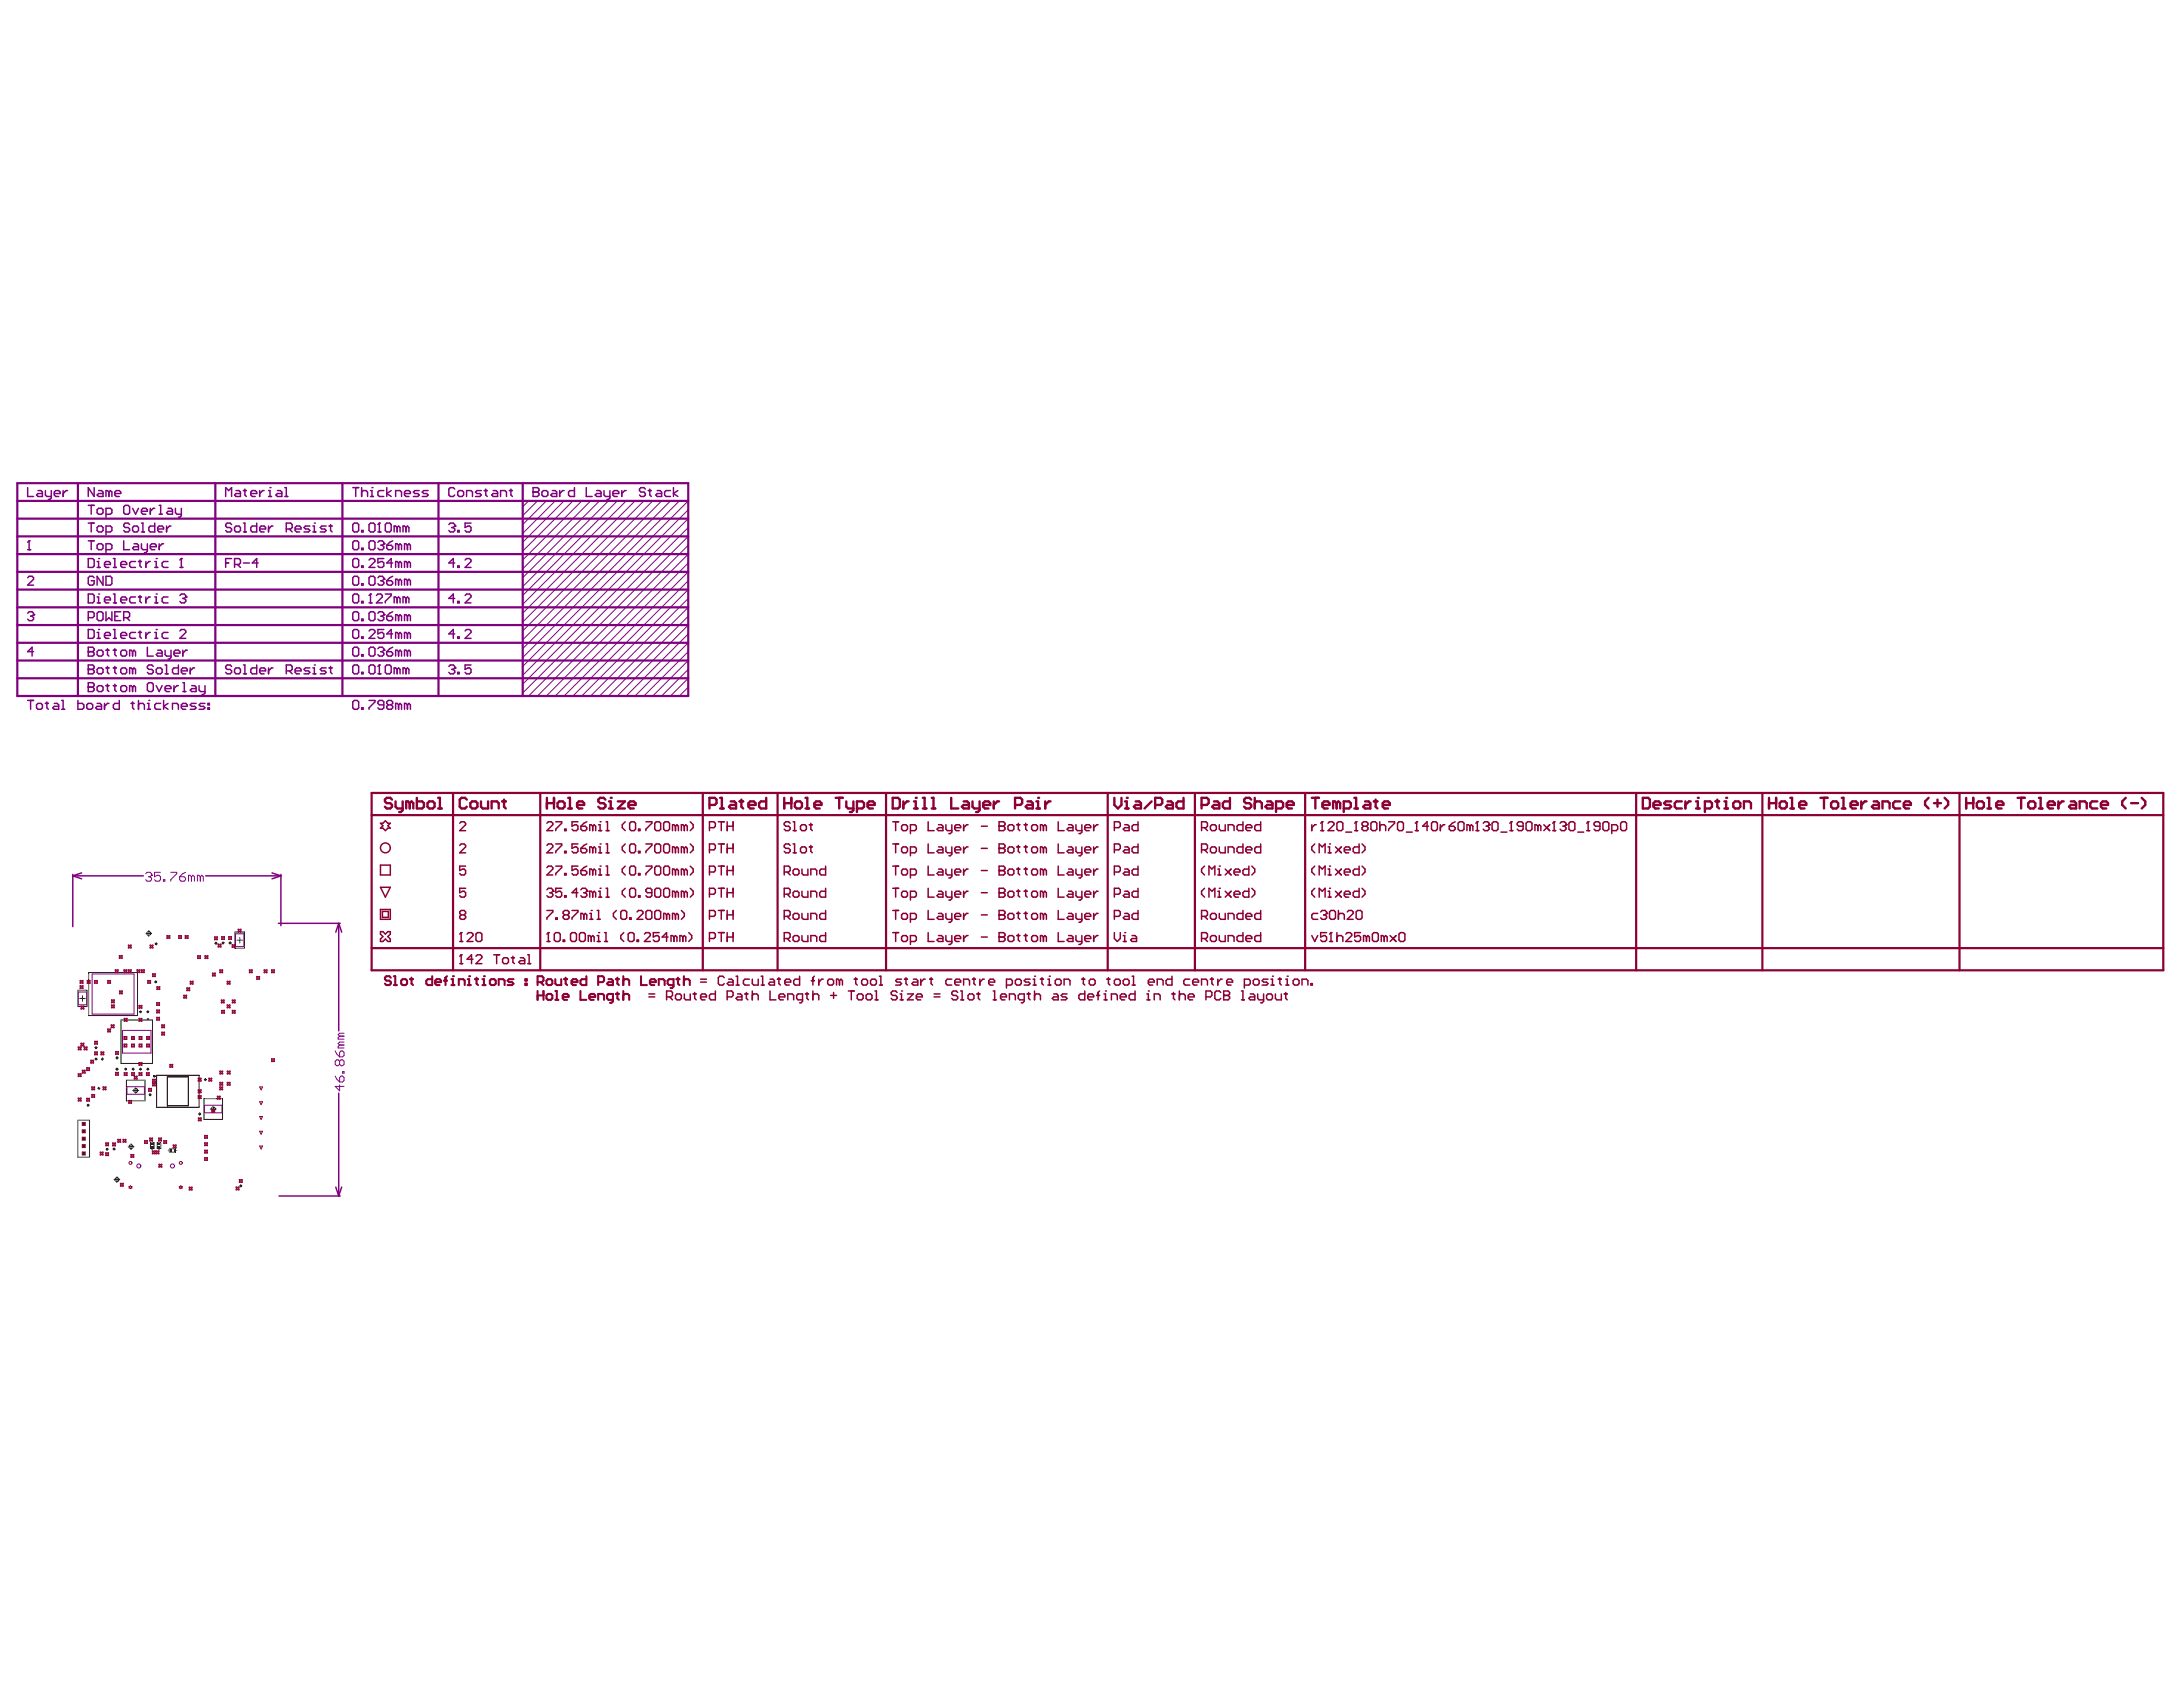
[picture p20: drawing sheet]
<svg xmlns="http://www.w3.org/2000/svg" width="279mm" height="216mm" viewBox="0 0 279 216" stroke-linecap="round" stroke-linejoin="round" font-family="sans-serif">
<path d="M20 137.6h5.5v4.1h-5.5z" fill="none" stroke="#000" stroke-width=".13"/>
<g fill="#008000">
<path d="M20.2 146.8h.3v.1h-.3z"/>
<path d="M20.2 146.3h.3v.2h-.3z"/>
<path d="M19.3 146.8h.4v.1h-.4z"/>
<path d="M19.3 146.3h.4v.2h-.4z"/>
<path d="M21.8 147.1h.1v.3h-.1z"/>
<path d="M22.2 147.1h.2v.3h-.2z"/>
<path d="M10.6 147.5h.3v.3h-.3z"/>
<path d="M10.6 146.5h.3v.3h-.3z"/>
<path d="M10.6 145.6h.3v.3h-.3z"/>
<path d="M10.6 144.6h.3v.3h-.3z"/>
<path d="M10.6 143.7h.3v.3h-.3z"/>
<circle cx="20.1" cy="146.2" r=".05"/>
<circle cx="19.3" cy="146.2" r=".05"/>
<circle cx="22.5" cy="147" r=".05"/>
<circle cx="11.5" cy="148.1" r=".05"/>
</g>
<g fill="none" stroke="#008000" stroke-width=".13">
<path d="M18.7 119.5h.7M19 119.1v.7M30.1 119.3h1.2v2.1h-1.2zM30.7 120v.7M10 126.7h1.1v2.1h-1.1zM10.2 127.8h.7M10.6 127.4v.7M11.3 124.5h6.3v5.5h-6.3zM12.1 134.1h.3M12.1 135.5h.3M12.3 133.9v.3M12.3 135.4v.3"/>
<path d="M12.5 139.3h.3M12.7 139.1v.3M13 135.5h.3M13.1 135.4v.3M14.8 136.8h.3M14.8 135.4h.3M15 136.7v.3M15 135.2v.3M15.5 130.5h4v5.6h-4zM15.9 136.8h.3M16.1 136.7v.3M16.2 138.2h2.4v2.7h-2.4z"/>
<path d="M16.9 136.8h.3M17 139.6h.7M17 136.7v.3M17.4 139.2v.7M17.8 129.5h.3M17.8 136.8h.3M18 129.3v.3M18 136.7v.3M18.8 129.5h.3M18.8 136.8h.3M18.9 129.3v.3M18.9 136.7v.3"/>
<path d="M19.2 140v.3M19.8 125.7h.3M19.8 120.8h.3M19.9 125.5v.3M20 120.6v.3M26.1 138.2h.3M26.3 138v.3M27.5 120.7h.3M27.6 120.6v.3M28.4 120.7h.3M28.5 120.5v.3M29.3 120.7h.3"/>
<path d="M29.5 120.5v.3M30.3 120.3h.8M10 143.4h1.5v4.7h-1.5zM11.1 141.4h.3M11.3 141.3v.3M13.6 147.1h.3M13.7 146.9v.3M14.4 147.1h.3M14.6 146.9v.3M14.6 151h.7M15 150.6v.7M16.4 146.8h.7"/>
<path d="M16.8 146.4v.7M19.1 140.1h.3M19.3 146.2h.4v.8h-.4zM20.1 146.2h.5v.8h-.5zM21.7 147h.8v.5h-.8zM25.4 142.6h.3M25.6 142.4v.3M26.1 140.6h2.4v2.7h-2.4zM26.9 141.9h.8M27.3 141.6v.7M30.7 151.8h.3M30.8 151.6v.3"/>
<circle cx="19" cy="119.5" r=".26"/>
<circle cx="12.3" cy="134.1" r=".09"/>
<circle cx="12.3" cy="135.5" r=".09"/>
<circle cx="12.7" cy="139.3" r=".09"/>
<circle cx="13.1" cy="135.5" r=".09"/>
<circle cx="15" cy="136.8" r=".09"/>
<circle cx="15" cy="135.4" r=".09"/>
<circle cx="16.1" cy="136.8" r=".09"/>
<circle cx="17" cy="136.8" r=".09"/>
<circle cx="17.4" cy="139.6" r=".26"/>
<circle cx="18" cy="129.5" r=".09"/>
<circle cx="18" cy="136.8" r=".09"/>
<circle cx="18.9" cy="129.5" r=".09"/>
<circle cx="18.9" cy="136.8" r=".09"/>
<circle cx="19.9" cy="125.7" r=".09"/>
<circle cx="20" cy="120.8" r=".09"/>
<circle cx="26.3" cy="138.2" r=".09"/>
<circle cx="27.6" cy="120.7" r=".09"/>
<circle cx="28.5" cy="120.7" r=".09"/>
<circle cx="29.5" cy="120.7" r=".09"/>
<circle cx="11.3" cy="141.4" r=".09"/>
<circle cx="13.7" cy="147.1" r=".09"/>
<circle cx="14.6" cy="147.1" r=".09"/>
<circle cx="15" cy="151" r=".26"/>
<circle cx="16.8" cy="146.8" r=".26"/>
<circle cx="19.2" cy="140.1" r=".09"/>
<circle cx="25.6" cy="142.6" r=".09"/>
<circle cx="27.3" cy="141.9" r=".26"/>
<circle cx="30.8" cy="151.8" r=".09"/>
</g>
<path d="M30.1 119.5h1.1v1.6h-1.1zM10 127h1.1v1.6h-1.1zM11.8 124.6h5.4v5.2h-5.4zM15.7 131.9h3.6v2.9h-3.6zM16.3 139.1h2.2v.9h-2.2zM26.2 141.4h2.2v1h-2.2z" fill="none" stroke="#800080" stroke-width=".13"/>
<circle cx="18.9" cy="130.4" r=".07" fill="none" stroke="#800080" stroke-width=".15"/>
<g fill="#008080">
<path d="M20.3 146.9h.1v.3h-.1z"/>
<path d="M20.2 147.1h.3h-.3z"/>
<path d="M20.3 146h.1v.3h-.1z"/>
<path d="M19.4 146.9h.1v.3h-.1z"/>
<path d="M19.3 147.1h.3h-.3z"/>
<path d="M19.4 146h.1v.3h-.1z"/>
<path d="M21.5 147.2h.3v.1h-.3z"/>
<path d="M21.6 147.1v.3z"/>
<path d="M22.4 147.2h.3v.1h-.3z"/>
</g>
<path d="M21.4 137.8h2.7v3.7h-2.7z" fill="none" stroke="#000" stroke-width=".13"/>
<circle cx="19.7" cy="137.7" r=".07" fill="none" stroke="#000" stroke-width=".15"/>
<g fill="none" stroke="#800080" stroke-width=".13">
<path d="M67.7 64.1l-.8 .8M68.8 64.1l-1.9 1.9M69.9 64.1l-3 3M71.1 64.1l-4.2 4.2M72.2 64.1l-5.3 5.3M73.3 64.1l-6.4 6.4M74.5 64.1l-7.6 7.6M75.6 64.1l-8.7 8.7M76.7 64.1l-9.8 9.8M77.9 64.1l-11 11M79 64.1l-12.1 12.1M80.1 64.1l-13.2 13.2"/>
<path d="M81.3 64.1l-14.4 14.4M82.4 64.1l-15.5 15.5M83.5 64.1l-16.6 16.6M84.7 64.1l-17.8 17.8M85.8 64.1l-18.9 18.9M87 64.1l-20.1 20M88.1 64.1l-21.2 21.2M88.1 66.4l-21.2 21.2M88.1 76.6l-12.5 12.5M88.1 77.7l-11.4 11.4M88.1 69.8l-19.3 19.3M88.1 72.1l-17 17"/>
<path d="M88.1 78.9l-10.2 10.2M88.1 65.2l-21.2 21.2M88.1 73.2l-15.9 15.9M88.1 74.3l-14.8 14.8M88.1 70.9l-18.2 18.2M88.1 80l-9.1 9.1M88.1 67.5l-21.2 21.2M88.1 75.5l-13.6 13.6M88.1 68.6l-20.4 20.5M88.1 85.7l-3.4 3.4M88.1 83.4l-5.7 5.7M88.1 81.1l-8 8"/>
<path d="M88.1 84.5l-4.6 4.6M88.1 82.3l-6.8 6.8M88.1 86.8l-2.3 2.3M88.1 87.9l-1.1 1.2M18.6 111.8l.2-.2h.4l.2 .2v.2M19 112.2h.2M19.2 112.2l.2 .2v.2l-.2 .2h-.4l-.2-.2M19.4 112h.1M19.4 112l-.2 .2M20.5 111.6h-.7v.6l.4-.2h.1l.2 .2v.4l-.2 .2h-.3l-.2-.2M20.9 112.6h.2v.2h-.2zM21.9 111.6h.7v.2l-.7 .8v.2"/>
<path d="M23 112.2h.6l.1 .2v.2l-.1 .2h-.4l-.2-.2zM23.7 111.6l-.3 .2-.4 .4M24.5 112.2l-.2-.2h-.2v.8M24.5 112.2v.6M24.5 112.2l.2-.2 .2 .2v.6M25.6 112.2l-.1-.2h-.2v.8M25.6 112.2v.6M25.6 112.2l.2-.2 .2 .2v.6M42.9 137.7l.2 .4 .4 .4M42.9 134.5l.2 .4 .4 .4M43.5 137.9l.2-.2h.1l.2 .2v.4l-.2 .2h-.3zM43.5 135.8l.2-.2h.1l.2 .2v.4l-.2 .2h-.1l-.2-.2"/>
<path d="M43.5 138.8v.8l-.6-.6h1.1M43.5 134.7l.2-.2h.1l.2 .2v.4l-.2 .2h-.3zM43.5 135.8v.4M43.5 135.8l-.2-.2h-.2l-.2 .2v.4l.2 .2h.2l.2-.2M43.5 133.7l-.2 .2v.2h.7M43.5 132.6l-.2 .2v.2h.7M43.5 133.7h.5M43.5 132.6h.5M43.8 137.1h.2v.2h-.2zM44 133.4h-.5l-.2 .2 .2 .1M44 132.2h-.5l-.2 .2 .2 .2"/>
<circle cx="17.8" cy="149.2" r=".26"/>
<circle cx="22.1" cy="149.2" r=".26"/>
</g>
<g fill="none" stroke="#800080" stroke-width=".28">
<path d="M2.2 77.7h85.9M2.2 70.9h85.9M2.2 80h85.9M2.2 75.5h85.9M2.2 68.6h85.9M2.2 61.8h85.9v27.3h-85.9zM2.2 64.1h85.9M2.2 73.2h85.9M2.2 66.4h85.9M10 61.8v27.3M27.6 61.8v27.3M43.8 61.8v27.3"/>
<path d="M56.1 61.8v27.3M66.9 61.8v27.3M2.2 82.3h85.9M2.2 86.8h85.9M2.2 84.5h85.9"/>
</g>
<g fill="none" stroke="#800080" stroke-width=".19">
<path d="M3.5 70.3h.4M3.5 62.4v1.1h.8M3.5 78.5l.2-.2h.4l.2 .2v.2M3.5 73.9l.2-.1h.4l.2 .1v.2l-.8 .8h.8M3.7 69.2h.1M3.7 69.2v1.1M3.7 69.2l-.2 .2M3.9 78.9h.2M4.1 78.9l.2 .1v.2l-.2 .2h-.4l-.2-.2M4.3 78.7h.1M4.3 78.7l-.2 .2M4.9 62.8h.3l.2 .2v.5h-.5l-.2-.1 .2-.2h.5"/>
<path d="M5.8 62.8v.6l.2 .1h.6M6.6 62.8v.9l-.2 .2h-.2M6.9 63.2h.8v-.2l-.2-.2h-.4l-.2 .2v.4l.2 .1h.4M8.1 62.8v.7M8.6 62.8h-.1l-.4 .4M11.3 76h.6l.2 .2v.8l-.2 .2h-.6zM11.3 71.5h.6l.2 .2v.7l-.2 .2h-.6zM11.3 79h.6l.2-.1v-.4l-.2-.2h-.6v1.1M11.3 66.9h.8M11.3 64.7h.8M11.3 69.2h.8M11.7 64.7v1.1"/>
<path d="M11.7 66.9v1.2M11.7 69.2v1.1M12.1 62.4v1.1l-.8-1.1v1.1M12.1 73.9l-.2-.1h-.4l-.2 .1v.8l.2 .2h.4l.2-.2v-.4h-.4M12.4 77.2h.4M12.4 76.4h.2v.8M12.4 71.9h.2v.7M12.4 69.8l.2-.2h.4l.2 .2v.4l-.2 .1h-.4l-.2-.1zM12.4 65.2l.2-.1h.4l.2 .1v.4l-.2 .2h-.4l-.2-.2zM12.4 67.5l.2-.2h.4l.2 .2v.4l-.2 .2h-.4l-.2-.2zM12.4 78.5l.2-.2h.4l.2 .2v.7l-.2 .2h-.4l-.2-.2zM12.4 72.6h.4"/>
<path d="M12.6 76h.1M12.6 71.5h.1M12.6 62.8h.4l.2 .2v.5h-.6l-.2-.1 .2-.2h.6M13.2 73.8v1.1l-.8-1.1v1.1M13.4 76.8h.7v-.2l-.2-.2h-.3l-.2 .2v.4l.2 .2h.3M13.4 72.2h.7v-.1l-.2-.2h-.3l-.2 .2v.3l.2 .2h.3M13.6 73.8h.5l.2 .1v.8l-.2 .2h-.5zM13.6 70.3h.5l.2-.1v-.4l-.2-.2h-.5v1.1M13.6 68.1h.5l.2-.2v-.4l-.2-.2h-.5v1.2M13.6 65.8h.5l.2-.2v-.4l-.2-.1h-.5v1.1M13.6 78.3v1.1l.3-.4 .4 .4v-1.1M13.9 63l-.1-.2h-.2v.7"/>
<path d="M13.9 63l.2-.2 .2 .2v.5M13.9 63v.5M14.5 76h.2v1.2M14.5 77.2h.4M14.5 71.5h.2v1.1M14.5 72.6h.4M14.7 63.2h.8v-.2l-.2-.2h-.4l-.2 .2v.4l.2 .1h.4M14.7 78.9h.4M15.5 76.8h.7v-.2l-.2-.2h-.4l-.1 .2v.4l.1 .2h.4M15.5 78.3h-.8v1.1h.8M15.5 72.2h.7v-.1l-.2-.2h-.4l-.1 .2v.3l.1 .2h.4M15.8 64.9l.2-.2h.4l.2 .2v.7l-.2 .2h-.4l-.2-.2z"/>
<path d="M15.8 79h.6l.2-.1v-.4l-.2-.2h-.6v1.1M15.8 69.2v1.1h.8M16.2 79l.4 .4M16.6 67.1l-.2-.2h-.4l-.2 .2v.2l.2 .2h.4l.2 .2v.2l-.2 .2h-.4l-.2-.2M17 67.5l.2-.2h.3l.2 .2v.4l-.2 .2h-.3l-.2-.2zM17 65.1l.3 .7 .4-.7M17.2 69.6h.3l.2 .2v.5h-.5l-.2-.1 .2-.2h.5M17.3 76.4h-.5l-.2 .2v.4l.2 .2h.5M17.3 71.9h-.5l-.2 .2v.3l.2 .2h.5M17.7 76.4h.4M17.7 71.9h.4M17.9 71.7v.7l.2 .2"/>
<path d="M17.9 76.2v.8l.2 .2M18.1 69.6v.6l.2 .1h.6M18.1 65.4h.8v-.2l-.2-.1h-.4l-.2 .1v.4l.2 .2h.4M18.1 66.9h.2v1.2M18.1 68.1h.4M18.7 71.9v.7M18.7 76.4v.8M18.9 69.6v.9l-.2 .2h-.2M19.2 76.4h-.2l-.3 .4M19.2 70h.8v-.2l-.2-.2h-.4l-.2 .2v.4l.2 .1h.4M19.2 65.1v.7M19.2 71.9h-.2l-.3 .3"/>
<path d="M19.8 77.2h.4M19.8 76.4h.2v.8M19.8 71.9h.2v.7M19.8 66.9v1.2h-.6l-.2-.2v-.4l.2-.2h.6M19.8 65.1h-.2l-.4 .3M19.8 72.6h.4M20 76h.1M20 71.5h.1M20.2 67.7h.7v-.2l-.1-.2h-.4l-.2 .2v.4l.2 .2h.4M20.4 64.7h.2v1.1M20.4 65.8h.4M20.4 69.6v.7"/>
<path d="M20.9 69.6h-.1l-.4 .4M21.3 67.3v.8M21.5 76.4h-.6l-.1 .2v.4l.1 .2h.6M21.5 71.9h-.6l-.1 .2v.3l.1 .2h.6M21.5 65.1h.4l.2 .1v.6h-.6l-.2-.2 .2-.2h.6M21.9 67.3h-.2l-.4 .4M22.5 65.1v.5l.1 .2h.6M23 76.2l.2-.2h.4l.2 .2v.2M23 72.6h.4M23.2 71.5h.1M23.2 65.1v.9l-.2 .2h-.2M23.2 71.5v1.1"/>
<path d="M23.2 71.5l-.2 .2M23.4 76.6h.2M23.6 76.6l.2 .2v.2l-.2 .2h-.4l-.2-.2M23.8 76.4h.1M23.8 76.4l-.2 .2M28.9 63.5v-1.1l.4 .4 .3-.4v1.1M28.9 72.1h.4M29.6 67.1l-.1-.2h-.4l-.2 .2v.2l.2 .2h.4l.1 .2v.2l-.1 .2h-.4l-.2-.2M29.6 71.5h-.7v1.1M30 67.5l.2-.2h.4l.2 .2v.4l-.2 .2h-.4l-.2-.2zM30 72.2h.6l.2-.1v-.4l-.2-.2h-.6v1.1M30.2 62.8h.4l.2 .2v.5h-.6l-.2-.1 .2-.2h.6"/>
<path d="M30.4 72.2l.4 .4M31.2 62.8h.3M31.2 66.9h.1v1.2M31.2 68.1h.3M31.2 72.1h.7M31.3 62.6v.8l.2 .1M32.1 63.2h.8v-.2l-.2-.2h-.4l-.2 .2v.4l.2 .1h.4M32.9 66.9v1.2h-.6l-.2-.2v-.4l.2-.2h.6M33 72.1h-.7l.6-.6v1.1M33.2 67.7h.8v-.2l-.2-.2h-.4l-.2 .2v.4l.2 .2h.4M33.2 62.8v.7M33.8 62.8h-.2l-.4 .4"/>
<path d="M34.4 63.5h.3M34.4 62.8h.2v.7M34.4 67.3v.8M34.6 62.4h.1M34.9 67.3h-.2l-.3 .4M35.5 62.8h.4l.2 .2v.5h-.6l-.2-.1 .2-.2h.6M36.5 62.4h.1v1.1M36.5 63.5h.3M36.6 67.7h.6l.2-.2v-.4l-.2-.2h-.6v1.2M37 67.7l.4 .4M37.8 67.7h.7v-.2l-.2-.2h-.3l-.2 .2v.4l.2 .2h.3M39.7 67.3h-.6l-.2 .2 .2 .2h.4l.2 .2-.2 .2h-.6"/>
<path d="M40 68.1h.4M40 67.3h.2v.8M40.2 66.9h.1M41.7 67.3h-.5l-.2 .2 .2 .2h.4l.1 .2-.1 .2h-.6M42.1 67.3h.4M42.3 67.1v.8l.2 .2M45.2 76.2l.1-.2h.4l.2 .2v.8l-.2 .2h-.4l-.1-.2zM45.2 67.1l.1-.2h.4l.2 .2v.8l-.2 .2h-.4l-.1-.2zM45.2 69.4l.1-.2h.4l.2 .2v.8l-.2 .1h-.4l-.1-.1zM45.2 71.7l.1-.2h.4l.2 .2v.7l-.2 .2h-.4l-.1-.2zM45.2 73.9l.1-.1h.4l.2 .1v.8l-.2 .2h-.4l-.1-.2zM45.2 78.5l.1-.2h.4l.2 .2v.7l-.2 .2h-.4l-.1-.2z"/>
<path d="M45.2 62.4h.7M45.5 62.4v1.1M46.3 77h.2v.2h-.2zM46.3 62.4v1.1M46.3 67.9h.2v.2h-.2zM46.3 70.2h.2v.1h-.2zM46.3 72.4h.2v.2h-.2zM46.3 74.7h.2v.2h-.2zM46.3 79.2h.2v.2h-.2zM46.3 63l.2-.2h.4l.1 .2v.5M47.2 77.2h.4M47.2 71.7l.2-.2h.4l.2 .2v.2l-.8 .7h.8"/>
<path d="M47.4 76h.1M47.4 76v1.2M47.4 76l-.2 .2M47.4 69.2h.4l.2 .2v.8l-.2 .1h-.4l-.2-.1v-.8zM47.4 66.9h.4l.2 .2v.8l-.2 .2h-.4l-.2-.2v-.8zM47.4 73.8h.4l.2 .1v.8l-.2 .2h-.4l-.2-.2v-.8zM47.4 78.3h.4l.2 .2v.7l-.2 .2h-.4l-.2-.2v-.7zM47.4 63.5h.4M47.4 62.8h.2v.7M47.6 62.4h.1M48.2 76.2l.2-.2h.3l.2 .2v.2l-.7 .8h.7M48.4 69.4l.2-.2h.3l.2 .2v.2"/>
<path d="M48.4 73.9l.2-.1h.3l.2 .1v.2M48.4 78.5l.2-.2h.3l.2 .2v.2M48.4 68.1h.3M48.6 66.9h.1M48.6 66.9v1.2M48.6 66.9l-.2 .2M48.7 69.8h.2M48.7 78.9h.2M48.7 74.3h.2M48.9 74.3l.2 .2v.2l-.2 .2h-.3l-.2-.2M48.9 69.8l.2 .2v.2l-.2 .1h-.3l-.2-.1M48.9 78.9l.2 .1v.2l-.2 .2h-.3l-.2-.2"/>
<path d="M49.1 69.6h.1M49.1 78.7h.1M49.1 74.1h.1M49.1 71.5h-.7v.6l.3-.2h.2l.2 .2v.3l-.2 .2h-.3l-.2-.2M49.1 62.8h-.5l-.2 .2v.4l.2 .1h.5M49.1 69.6l-.2 .2M49.1 78.7l-.2 .2M49.1 74.1l-.2 .2M49.3 76h.8v.2l-.8 .8v.2M49.3 67.1l.2-.2h.4l.2 .2v.8l-.2 .2h-.4l-.2-.2zM49.5 74.3h.6l.2 .2v.2l-.2 .2h-.4l-.2-.2zM49.5 69.8h.6l.2 .2v.2l-.2 .1h-.4l-.2-.1z"/>
<path d="M49.5 78.9h.6l.2 .1v.2l-.2 .2h-.4l-.2-.2zM49.5 62.4v1.1M50.1 62.8l-.6 .4 .6 .3M50.3 72.1h-.8l.6-.6v1.1M50.3 73.8l-.4 .1-.4 .4M50.3 69.2l-.4 .2-.4 .4M50.3 78.3l-.4 .2-.4 .4M50.6 63.5v-.7h.6l.2 .2v.5M50.8 67.5l-.2-.2h-.2v.8M50.8 76.6l-.2-.2h-.2v.8M50.8 67.5v.6M50.8 76.6v.6"/>
<path d="M50.8 76.6l.2-.2 .2 .2v.6M50.8 67.5l.2-.2 .2 .2v.6M51 74.3l.2-.2 .2 .2v.6M51 69.8l-.2-.2h-.2v.7M51 72.1l-.2-.2h-.2v.7M51 74.3l-.2-.2h-.2v.8M51 78.9l-.2-.2h-.2v.7M51 69.8v.5M51 72.1v.5M51 74.3v.6M51 78.9v.5M51 69.8l.2-.2 .2 .2v.5"/>
<path d="M51 72.1l.2-.2 .2 .2v.5M51 78.9l.2-.2 .2 .2v.5M51.8 63.2h.7v-.2l-.2-.2h-.3l-.2 .2v.4l.2 .1h.3M52 76.6l-.2-.2h-.2v.8M52 67.5l-.2-.2h-.2v.8M52 67.5v.6M52 76.6v.6M52 76.6l.1-.2 .2 .2v.6M52 67.5l.1-.2 .2 .2v.6M52.1 69.8l-.1-.2h-.2v.7M52.1 72.1l-.1-.2h-.2v.7M52.1 74.3l-.1-.2h-.2v.8"/>
<path d="M52.1 78.9l-.1-.2h-.2v.7M52.1 69.8v.5M52.1 72.1v.5M52.1 74.3v.6M52.1 78.9v.5M52.1 69.8l.2-.2 .2 .2v.5M52.1 72.1l.2-.2 .2 .2v.5M52.1 74.3l.2-.2 .2 .2v.6M52.1 78.9l.2-.2 .2 .2v.5M53.7 62.8h-.6l-.2 .2 .2 .2h.4l.2 .2-.2 .1h-.6M54.8 62.8h-.6l-.2 .2 .2 .2h.4l.2 .2-.2 .1h-.6M57.4 67.1l.2-.2h.4l.2 .2v.2"/>
<path d="M57.8 67.5h.2M58 67.5l.2 .2v.2l-.2 .2h-.4l-.2-.2M58.2 67.3h.1M58.2 76.6h-.8l.6-.6v1.2M58.2 62.6l-.2-.2h-.4l-.2 .2v.8l.2 .1h.4l.2-.1M58.2 72.1h-.8l.6-.6v1.1M58.2 67.3l-.2 .2M58.6 77h.2v.2h-.2zM58.6 67.9h.2v.2h-.2zM58.6 72.4h.2v.2h-.2zM58.8 62.8h.3l.2 .2v.4l-.2 .1h-.3l-.2-.1v-.4zM59.5 76.2l.2-.2h.4l.2 .2v.2l-.8 .8h.8"/>
<path d="M59.5 71.7l.2-.2h.4l.2 .2v.2l-.8 .7h.8M59.7 63.5v-.7h.6l.2 .2v.5M60.3 66.9h-.8v.6l.4-.2h.2l.2 .2v.4l-.2 .2h-.4l-.2-.2M61.6 62.8h-.6l-.1 .2 .1 .2h.4l.2 .2-.2 .1h-.5M62 62.8h.4M62.2 62.6v.8l.2 .1M63.1 62.8h.4l.2 .2v.5h-.6l-.2-.1 .2-.2h.6M64.1 63.5v-.7h.5l.2 .2v.5M65.2 62.8h.4M65.4 62.6v.8l.2 .1M68.2 63h.1M68.2 62.4h.6l.2 .2v.2l-.2 .2 .2 .2v.2l-.2 .1h-.6z"/>
<path d="M68.2 63h.6M69.6 62.8h.3l.2 .2v.4l-.2 .1h-.3l-.2-.1v-.4zM70.7 62.8h.4l.2 .2v.5h-.6l-.2-.1 .2-.2h.6M71.6 62.8v.7M72.2 62.8h-.2l-.4 .4M73.5 62.4v1.1h-.5l-.2-.1v-.4l.2-.2h.5M75 62.4v1.1h.8M76.4 62.8h.3l.2 .2v.5h-.5l-.2-.1 .2-.2h.5M77.3 62.8v.6l.2 .1h.6M78.1 62.8v.9l-.2 .2h-.2M78.4 63.2h.8v-.2l-.2-.2h-.4l-.2 .2v.4l.2 .1h.4M79.6 62.8v.7"/>
<path d="M80.1 62.8h-.1l-.4 .4M82.6 62.6l-.2-.2h-.4l-.2 .2v.2l.2 .2h.4l.2 .2v.2l-.2 .1h-.4l-.2-.1M83 62.8h.4M83.2 62.6v.8l.2 .1M84.1 62.8h.4l.2 .2v.5h-.6l-.2-.1 .2-.2h.6M85.8 62.8h-.6l-.1 .2v.4l.1 .1h.6M86.2 62.4v1.1M86.8 62.8l-.6 .4 .6 .3M3.5 89.6h.8M3.9 89.6v1.2M4.3 83.4h-.8l.6-.6v1.2M4.9 90h.3l.2 .2v.4l-.2 .2h-.3l-.2-.2v-.4z"/>
<path d="M5.8 90h.4M6 89.8v.8l.2 .2M6.9 90h.4l.2 .2v.6h-.6l-.1-.2 .1-.2h.6M7.9 89.6h.2v1.2M7.9 90.8h.4M10 89.6v1.2h.5l.2-.2v-.4l-.2-.2h-.5M11.3 90h.4l.2 .2v.4l-.2 .2h-.4l-.2-.2v-.4zM11.3 87.9h.1M11.3 83.4h.1M11.3 85.7h.1M11.3 80.6h.6l.2 .2v.7l-.2 .2h-.6zM11.3 82.8h.6l.2 .2v.2l-.2 .2 .2 .2v.2l-.2 .2h-.6z"/>
<path d="M11.3 85.1h.6l.2 .2v.2l-.2 .2 .2 .2v.1l-.2 .2h-.6zM11.3 87.4h.6l.2 .2v.1l-.2 .2 .2 .2v.2l-.2 .2h-.6zM11.3 87.9h.6M11.3 83.4h.6M11.3 85.7h.6M12.4 90h.4l.2 .2v.6h-.6l-.2-.2 .2-.2h.6M12.4 80.9h.2v.8M12.4 85.7l.2-.2h.4l.2 .2v.3l-.2 .2h-.4l-.2-.2zM12.4 87.9l.2-.2h.4l.2 .2v.4l-.2 .2h-.4l-.2-.2zM12.4 83.4l.2-.2h.4l.2 .2v.4l-.2 .2h-.4l-.2-.2zM12.4 81.7h.4M12.6 80.6h.1"/>
<path d="M13.4 90v.8M13.4 81.3h.7v-.2l-.2-.2h-.3l-.2 .2v.4l.2 .2h.3M13.6 87.7h.3M13.6 85.5h.3M13.6 83.2h.3M13.8 83v.8l.1 .2M13.8 85.3v.7l.1 .2M13.8 87.6v.7l.1 .2M13.9 90h-.1l-.4 .4M14.5 80.6h.2v1.1M14.5 87.7h.4M14.5 81.7h.4"/>
<path d="M14.5 85.5h.4M14.5 83.2h.4M14.7 83v.8l.2 .2M14.7 85.3v.7l.2 .2M14.7 87.6v.7l.2 .2M15.3 89.6v1.2h-.6l-.2-.2v-.4l.2-.2h.6M15.5 81.3h.7v-.2l-.2-.2h-.4l-.1 .2v.4l.1 .2h.4M15.6 83.2h.4l.2 .2v.4l-.2 .2h-.4l-.1-.2v-.4zM15.6 85.5h.4l.2 .2v.3l-.2 .2h-.4l-.1-.2v-.3zM15.6 87.7h.4l.2 .2v.4l-.2 .2h-.4l-.1-.2v-.4zM16.8 90h.4M17 89.8v.8l.2 .2"/>
<path d="M17 83.4l-.2-.2h-.2v.8M17 85.7l-.2-.2h-.2v.7M17 87.9l-.2-.2h-.2v.8M17 83.4l.2-.2 .1 .2v.6M17 83.4v.6M17 85.7v.5M17 87.9v.6M17 87.9l.2-.2 .1 .2v.6M17 85.7l.2-.2 .1 .2v.5M17.3 80.9h-.5l-.2 .2v.4l.2 .2h.5M17.7 90.2l.2-.2h.4l.2 .2v.6M17.7 89.6v1.2"/>
<path d="M17.7 80.9h.4M17.9 80.8v.7l.2 .2M18.7 80.9v.8M18.9 90.8h.3M18.9 90h.1v.8M18.9 87.6l.1-.2h.4l.2 .2v.7l-.2 .2h-.4l-.1-.2zM18.9 82.8v1.2h.7M19 89.6h.1M19.2 80.9h-.2l-.3 .4M19.6 85.3l-.2-.2h-.4l-.1 .2v.2l.1 .2h.4l.2 .2v.1l-.2 .2h-.4l-.1-.2M19.8 80.9h.2v.8M19.8 81.7h.4"/>
<path d="M20 80.6h.1M20 85.7l.2-.2h.4l.2 .2v.3l-.2 .2h-.4l-.2-.2zM20 87.7l.4 .8 .4-.8M20.2 83.2h.4l.2 .2v.6h-.6l-.2-.2 .2-.2h.6M20.6 90h-.6l-.2 .2v.4l.2 .2h.6M20.9 89.6v1.2M21.1 88.1h.8v-.2l-.2-.2h-.4l-.2 .2v.4l.2 .2h.4M21.1 83.2v.6l.2 .2h.6M21.1 85.1h.2v1.1M21.1 86.2h.4M21.5 90l-.6 .4 .6 .4M21.5 80.9h-.6l-.1 .2v.4l.1 .2h.6"/>
<path d="M21.9 83.2v1l-.2 .1h-.2M22.1 90.8v-.8h.5l.2 .2v.6M22.3 83.6h.7v-.2l-.2-.2h-.3l-.2 .2v.4l.2 .2h.3M22.3 87.7v.8M22.8 87.7h-.2l-.3 .4M22.8 85.1v1.1h-.5l-.2-.2v-.3l.2-.2h.5M23 80.8l.2-.2h.4l.2 .2v.1l-.8 .8h.8M23.2 90.4h.8v-.2l-.2-.2h-.4l-.2 .2v.4l.2 .2h.4M23.2 85.9h.8v-.2l-.2-.2h-.4l-.2 .2v.3l.2 .2h.4M23.4 88.5h.4M23.4 87.4h.2v1.1M23.4 83.2v.8"/>
<path d="M24 83.2h-.2l-.4 .4M24.3 85.5v.7M24.5 87.7h.4l.2 .2v.6h-.6l-.2-.2 .2-.2h.6M24.9 85.5h-.2l-.4 .4M25.1 90h-.6l-.2 .2 .2 .2h.4l.2 .2-.2 .2h-.6M25.5 87.7v.6l.2 .2h.5M26.2 90h-.5l-.2 .2 .2 .2h.3l.2 .2-.2 .2h-.5M26.2 87.7v1l-.2 .2h-.1M26.6 90.6h.2v.2h-.2zM26.6 90h.2v.2h-.2zM29.6 85.3l-.1-.2h-.4l-.2 .2v.2l.2 .2h.4l.1 .2v.1l-.1 .2h-.4l-.2-.2M30 85.7l.2-.2h.4l.2 .2v.3l-.2 .2h-.4l-.2-.2z"/>
<path d="M31.2 85.1h.1v1.1M31.2 86.2h.3M32.9 85.1v1.1h-.6l-.2-.2v-.3l.2-.2h.6M33.2 85.9h.8v-.2l-.2-.2h-.4l-.2 .2v.3l.2 .2h.4M34.4 85.5v.7M34.9 85.5h-.2l-.3 .4M36.6 85.9h.6l.2-.2v-.4l-.2-.2h-.6v1.1M37 85.9l.4 .3M37.8 85.9h.7v-.2l-.2-.2h-.3l-.2 .2v.3l.2 .2h.3M39.7 85.5h-.6l-.2 .2 .2 .2h.4l.2 .1-.2 .2h-.6M40 86.2h.4M40 85.5h.2v.7"/>
<path d="M40.2 85.1h.1M41.7 85.5h-.5l-.2 .2 .2 .2h.4l.1 .1-.1 .2h-.6M42.1 85.5h.4M42.3 85.3v.7l.2 .2M45.2 80.8l.1-.2h.4l.2 .2v.7l-.2 .2h-.4l-.1-.2zM45.2 83l.1-.2h.4l.2 .2v.8l-.2 .2h-.4l-.1-.2zM45.2 85.3l.1-.2h.4l.2 .2v.7l-.2 .2h-.4l-.1-.2zM45.2 89.8l.1-.2h.4l.2 .2v.8l-.2 .2h-.4l-.1-.2zM46.3 81.5h.2v.2h-.2zM46.3 83.8h.2v.2h-.2zM46.3 86h.2v.2h-.2zM46.3 90.6h.2v.2h-.2z"/>
<path d="M47.2 89.6h.8v.2l-.8 .8v.2M47.2 80.8l.2-.2h.4l.2 .2v.1l-.8 .8h.8M47.4 82.8h.4l.2 .2v.8l-.2 .2h-.4l-.2-.2v-.8zM47.4 85.1h.4l.2 .2v.7l-.2 .2h-.4l-.2-.2v-.7zM48.4 83l.2-.2h.3l.2 .2v.2M48.4 86.2h.3M48.6 85.1h.1M48.6 85.1v1.1M48.6 85.1l-.2 .2M48.7 83.4h.2M48.9 83.4l.2 .2v.2l-.2 .2h-.3l-.2-.2M49.1 83.2h.1"/>
<path d="M49.1 90.2h-.5l-.2-.2v-.2l.2-.2h.3l.2 .2v.8l-.2 .2h-.3l-.2-.2M49.1 80.6h-.7v.5l.3-.2h.2l.2 .2v.4l-.2 .2h-.3l-.2-.2M49.1 83.2l-.2 .2M49.3 85.3l.2-.2h.4l.2 .2v.7l-.2 .2h-.4l-.2-.2zM49.5 83.4h.6l.2 .2v.2l-.2 .2h-.4l-.2-.2zM49.7 90.2l-.2-.2v-.2l.2-.2h.4l.2 .2v.2l-.2 .2M49.7 90.2l-.2 .2v.2l.2 .2h.4l.2-.2v-.2l-.2-.2M49.7 90.2h.4M50.3 81.1h-.8l.6-.5v1.1M50.3 82.8l-.4 .2-.4 .4M50.8 85.7l-.2-.2h-.2v.7M50.8 85.7v.5"/>
<path d="M50.8 85.7l.2-.2 .2 .2v.5M51 81.1l-.2-.2h-.2v.8M51 83.4l-.2-.2h-.2v.8M51 90.2l-.2-.2h-.2v.8M51 81.1v.6M51 83.4v.6M51 90.2v.6M51 90.2l.2-.2 .2 .2v.6M51 81.1l.2-.2 .2 .2v.6M51 83.4l.2-.2 .2 .2v.6M52 85.7l-.2-.2h-.2v.7M52 85.7v.5"/>
<path d="M52 85.7l.1-.2 .2 .2v.5M52.1 90.2l-.1-.2h-.2v.8M52.1 81.1l-.1-.2h-.2v.8M52.1 83.4l-.1-.2h-.2v.8M52.1 81.1v.6M52.1 83.4v.6M52.1 90.2v.6M52.1 90.2l.2-.2 .2 .2v.6M52.1 81.1l.2-.2 .2 .2v.6M52.1 83.4l.2-.2 .2 .2v.6M57.4 85.3l.2-.2h.4l.2 .2v.2M57.8 85.7h.2"/>
<path d="M58 85.7l.2 .2v.1l-.2 .2h-.4l-.2-.2M58.2 85.5h.1M58.2 81.1h-.8l.6-.5v1.1M58.2 85.5l-.2 .2M58.6 81.5h.2v.2h-.2zM58.6 86h.2v.2h-.2zM59.5 80.8l.2-.2h.4l.2 .2v.1l-.8 .8h.8M60.3 85.1h-.8v.6l.4-.2h.2l.2 .2v.3l-.2 .2h-.4l-.2-.2M9.3 112.1l1.1 .4M9.3 112.1h9M9.3 111.9v6.7M10.4 111.7l-1.1 .4"/>
<path d="M26.3 112.1h9.7M34.8 111.7l1.2 .4M35.6 118.2h7.9M36 112.1l-1.2 .4M36 111.9v6.6M43.4 118.2l.3 1.1M43.4 118.2l-.4 1.1M43.4 118.2v13.7M43.4 139.9v13.2M35.7 153.1h7.8M43 151.9l.4 1.2M43.7 151.9l-.3 1.2"/>
</g>
<g fill="none" stroke="#8d0034" stroke-width=".28">
<path d="M47.6 104.3h229.3M47.6 101.5h229.3v22.7h-229.3zM58 101.5v22.7M69.1 101.5v22.7M90 101.5v22.7M99.5 101.5v22.7M113.4 101.5v22.7M141.8 101.5v22.7M152.9 101.5v22.7M167 101.5v22.7M209.4 101.5v22.7M225.6 101.5v22.7"/>
<path d="M250.8 101.5v22.7M47.6 121.3h229.3"/>
</g>
<path d="M48.7 105.4h.3l.3-.4 .3 .4h.4l-.4 .3 .4 .3h-.4l-.3 .3-.3-.3h-.3l.3-.3zM48.7 110.7h1.3v1.3h-1.3zM48.7 116.4h1.3v1.3h-1.3zM48.7 119.2h.3l.3 .3 .3-.3h.4v.3l-.4 .4 .4 .3v.3h-.4l-.3-.3-.3 .3h-.3v-.3l.3-.3-.3-.4zM48.7 113.6h1.3l-.7 1.2zM48.9 116.6h.8v.8h-.8z" fill="none" stroke="#8d0034" stroke-width=".19"/>
<g fill="none" stroke="#8d0034" stroke-width=".13">
<path d="M21.4 119.7l.2 .1 .1-.1-.1 .2 .1 .2-.1-.1-.2 .1 .1-.2zM22.9 119.7l.2 .1 .1-.1-.1 .2 .1 .2-.1-.1-.2 .1 .1-.2zM23.7 119.7l.2 .1 .2-.1-.1 .2 .1 .2-.2-.1-.2 .1 .1-.2zM27.5 119.9l.1 .1 .2-.1-.1 .2 .1 .2-.2-.1-.1 .1v-.2zM28.4 119.9l.1 .1 .2-.1-.1 .1 .1 .2-.2-.1-.1 .1 .1-.2zM29.3 119.9l.2 .1 .1-.1-.1 .1 .1 .2-.1-.1-.2 .1 .1-.2zM30.5 118.9l.2 .1 .2-.1-.1 .2 .1 .2-.2-.1-.2 .1 .1-.2zM10 137.4l.2 .1 .2-.1-.1 .2 .1 .2-.2-.1-.2 .1 .1-.2zM10 134l.2 .1 .2-.1-.1 .2 .1 .2-.2-.1-.2 .1 .1-.2zM10.3 125.5l.1 .1 .2-.1-.1 .2 .1 .1h-.2h-.1v-.1zM10.3 126.1l.1 .1 .2-.1-.1 .2 .1 .2-.2-.1-.1 .1v-.2zM10.4 133.5l.1 .1 .2-.1-.1 .2 .1 .2-.2-.1-.1 .1 .1-.2z"/>
<path d="M10.4 128.8l.2 .1 .1-.1-.1 .1 .1 .2-.1-.1-.2 .1 .1-.2zM10.5 137l.2 .1 .2-.1-.1 .2 .1 .1-.2-.1-.2 .1 .1-.1zM10.8 134l.2 .1 .1-.1-.1 .2 .1 .2-.1-.1-.2 .1 .1-.2zM11.1 136.6l.2 .1 .2-.1-.1 .2 .1 .2-.2-.1-.2 .1 .1-.2zM11.2 125.5l.1 .1 .2-.1-.1 .2 .1 .1h-.2h-.1l.1-.1zM11.6 135.7l.2 .1 .2-.1-.1 .2 .1 .2-.2-.1-.2 .1 .1-.2zM11.7 139.1l.2 .1 .2-.1-.1 .2 .1 .2-.2-.1-.2 .1 .1-.2zM12.1 125.5l.2 .1 .2-.1-.1 .2 .1 .1h-.2h-.2l.1-.1zM12.1 133.3h.2h.2l-.1 .1 .1 .2-.2-.1-.2 .1 .1-.2zM12.1 134.6l.2 .1 .2-.1-.1 .2 .1 .2-.2-.1-.2 .1 .1-.2zM12.9 134.6l.2 .1 .2-.1-.1 .2 .1 .2-.2-.1-.2 .1 .1-.2zM13.2 139.1l.2 .1 .2-.1-.1 .2 .1 .2-.2-.1-.2 .1 .1-.2z"/>
<path d="M13.8 125.5l.2 .1 .2-.1-.1 .2 .1 .1h-.2h-.2l.1-.1zM13.8 131.7l.2 .1 .2-.1-.1 .2 .1 .2-.2-.1-.2 .1 .1-.2zM14.2 131.2l.2 .1 .2-.1-.1 .1 .1 .2-.2-.1-.2 .1 .1-.2zM14.3 128l.1 .1 .2-.1-.1 .1 .1 .2-.2-.1-.1 .1 .1-.2zM14.3 128.6l.1 .1 .2-.1-.1 .2 .1 .2-.2-.1-.1 .1 .1-.2zM14.7 124.1l.2 .1 .2-.1-.1 .2 .1 .2-.2-.1-.2 .1 .1-.2zM14.8 137.2l.2 .1 .2-.1-.1 .2 .1 .2-.2-.1-.2 .1 .1-.2zM14.8 134.6l.2 .1 .2-.1-.1 .2 .1 .1-.2-.1-.2 .1 .1-.1zM15.3 122.3l.2 .1 .1-.1-.1 .2 .1 .2-.1-.1-.2 .1 .1-.2zM15.3 126.8l.2 .1 .2-.1-.1 .2 .1 .2-.2-.1-.2 .1 .1-.2zM15.9 132.6h.3v.4h-.3zM15.9 133.6h.3v.4h-.3z"/>
<path d="M15.9 124.1l.2 .1 .1-.1-.1 .2 .1 .2-.1-.1-.2 .1 .1-.2zM15.9 130.3l.2 .1 .2-.1-.1 .2 .1 .2-.2-.1-.2 .1 .1-.2zM15.9 137.3l.2 .1 .2-.1-.1 .2 .1 .2-.2-.1-.2 .1 .1-.2zM15.9 132.7h.3v.3h-.3zM15.9 133.7h.3v.2h-.3zM16.4 124.1l.2 .1 .2-.1-.1 .2 .1 .2-.2-.1-.2 .1 .1-.2zM16.4 120.9l.2 .1 .2-.1-.1 .2 .1 .2-.2-.1-.2 .1 .1-.2zM16.8 132.6h.4v.4h-.4zM16.8 133.6h.4v.4h-.4zM16.8 137.3l.2 .1 .2-.1-.1 .2 .1 .2-.2-.1-.2 .1 .1-.2zM16.9 132.7h.2v.3h-.2zM16.9 133.7h.2v.2h-.2z"/>
<path d="M17.2 137.7l.2 .1 .2-.1-.1 .2 .1 .2-.2-.1-.2 .1 .1-.2zM17.5 124.1l.2 .1 .2-.1-.1 .2 .1 .2-.2-.1-.2 .1 .1-.2zM17.8 128.7l.2 .1 .2-.1-.1 .2 .1 .1-.2-.1-.2 .1 .1-.1zM17.8 130.3l.2 .1 .2-.1-.1 .2 .1 .2-.2-.1-.2 .1 .1-.2zM17.8 137.3l.2 .1 .2-.1-.1 .2 .1 .2-.2-.1-.2 .1 .1-.2zM17.8 136l.2 .1 .2-.1-.1 .2 .1 .1h-.2h-.2l.1-.1zM17.8 132.6h.4v.4h-.4zM17.8 133.6h.4v.4h-.4zM17.9 132.7h.2v.3h-.2zM17.9 133.7h.2v.2h-.2zM18.1 124.1l.2 .1 .2-.1-.1 .2 .1 .2-.2-.1-.2 .1 .1-.2zM18.7 137.3l.2 .1 .2-.1-.1 .2 .1 .2-.2-.1-.2 .1 .1-.2z"/>
<path d="M18.8 132.6h.3v.4h-.3zM18.8 133.6h.3v.4h-.3zM18.8 132.7h.3v.3h-.3zM18.8 133.7h.3v.2h-.3zM18.9 125.5l.2 .1 .2-.1-.1 .2 .1 .1h-.2h-.2l.1-.1zM19 139.3l.2 .1 .2-.1-.1 .2 .1 .2-.2-.1-.2 .1 .1-.2zM19.2 120.9l.2 .1 .2-.1-.1 .2 .1 .2-.2-.1-.2 .1 .1-.2zM19.5 124.6l.2 .1 .2-.1-.1 .2 .1 .2-.2-.1-.2 .1 .1-.2zM19.5 138.1l.2 .1 .2-.1-.1 .2 .1 .2-.2-.1-.2 .1 .1-.2zM19.5 138.6l.2 .1 .2-.1-.1 .2 .1 .2-.2-.1-.2 .1 .1-.2zM20 130.2l.2 .1 .2-.1-.1 .2 .1 .2-.2-.1-.2 .1 .1-.2zM20 128.3l.2 .1 .2-.1-.1 .2 .1 .2-.2-.1-.2 .1 .1-.2z"/>
<path d="M20 129.3h.2h.2l-.1 .1 .1 .2-.2-.1-.2 .1 .1-.2zM20.1 126.3l.2 .1 .2-.1-.1 .2 .1 .1h-.2h-.2l.1-.1zM20.7 131.2l.2 .1 .2-.1-.1 .1 .1 .2-.2-.1-.2 .1 .1-.2zM20.7 132.1l.2 .1 .2-.1-.1 .2 .1 .2-.2-.1-.2 .1 .1-.2zM21.7 136.2l.2 .1 .2-.1-.1 .2 .1 .2-.2-.1-.2 .1 .1-.2zM23.5 127.4l.2 .1 .2-.1-.1 .2 .1 .1-.2-.1-.2 .1 .1-.1zM23.9 126.4l.2 .1 .2-.1-.1 .2 .1 .2-.2-.1-.2 .1 .1-.2zM24.3 125.6l.2 .1 .2-.1-.1 .2 .1 .2-.2-.1-.2 .1 .1-.2zM25.3 122.3l.2 .1 .2-.1-.1 .2 .1 .2-.2-.1-.2 .1 .1-.2zM25.4 139.5l.2 .1 .1-.1-.1 .2 .1 .2-.1-.1-.2 .1 .1-.2zM25.4 138l.2 .1 .1-.1-.1 .2 .1 .2-.1-.1-.2 .1 .1-.2zM26.2 122.3l.2 .1 .2-.1-.1 .2 .1 .2-.2-.1-.2 .1 .1-.2z"/>
<path d="M26.7 138l.2 .1 .2-.1-.1 .2 .1 .2-.2-.1-.2 .1 .1-.2zM27.2 124.5l.2 .1 .2-.1-.1 .2 .1 .2-.2-.1-.2 .1 .1-.2zM27.9 120.8l.2 .1 .2-.1-.1 .2 .1 .2-.2-.1-.2 .1 .1-.2zM28.1 139.1l.2 .1 .2-.1-.1 .2 .1 .2-.2-.1-.2 .1 .1-.2zM28.1 124.1l.2 .1 .2-.1-.1 .2 .1 .2-.2-.1-.2 .1 .1-.2zM28.1 137.1l.2 .1 .2-.1-.1 .2 .1 .1h-.2h-.2l.1-.1zM28.1 138.5l.2 .1 .2-.1-.1 .2 .1 .2-.2-.1-.2 .1 .1-.2zM28.3 128l.2 .1 .2-.1-.1 .2 .1 .2-.2-.1-.2 .1 .1-.2zM28.4 129.3l.1 .1 .2-.1-.1 .2 .1 .2-.2-.1-.1 .1 .1-.2zM29.1 128.6l.2 .1 .1-.1v.2v.2l-.1-.1-.2 .1 .1-.2zM29.1 125.6l.2 .1 .1-.1v.2v.2l-.1-.1-.2 .1 .1-.2zM29.1 138.5l.2 .1 .2-.1-.1 .2 .1 .2-.2-.1-.2 .1 .1-.2z"/>
<path d="M29.1 137.1l.2 .1 .2-.1-.1 .2 .1 .1h-.2h-.2l.1-.1zM29.7 120.9l.2 .1 .2-.1-.1 .2 .1 .2-.2-.1-.2 .1 .1-.2zM29.7 128l.2 .1 .2-.1-.1 .2 .1 .2-.2-.1-.2 .1 .1-.2zM29.7 129.3l.2 .1 .2-.1-.1 .2 .1 .2-.2-.1-.2 .1 .1-.2zM31.9 124.1l.2 .1 .2-.1-.1 .2 .1 .2-.2-.1-.2 .1 .1-.2zM32.9 125l.1 .1 .2-.1-.1 .2 .1 .1-.2-.1-.1 .1v-.1zM33.2 139.1h.4l-.2 .4zM33.8 124.1l.2 .1 .2-.1-.1 .2 .1 .2-.2-.1-.2 .1 .1-.2zM34.7 124.1l.2 .1 .2-.1-.1 .2 .1 .2-.2-.1-.2 .1 .1-.2zM34.7 135.5l.2 .1 .2-.1-.1 .2 .1 .2-.2-.1-.2 .1 .1-.2zM10 140.5l.2 .1 .2-.1-.1 .2 .1 .2-.2-.1-.2 .1 .1-.2zM10.5 143.6h.4v.4h-.4z"/>
<path d="M10.5 144.6h.4v.4h-.4zM10.5 145.5h.4v.4h-.4zM10.5 146.5h.4v.4h-.4zM10.5 147.4h.4v.4h-.4zM11.1 140.6h.2h.2l-.1 .1 .1 .2-.2-.1-.2 .1 .1-.2zM11.7 140.1l.2 .1 .2-.1-.1 .2 .1 .1-.2-.1-.2 .1 .1-.1zM12.8 147.4l.2 .1 .2-.1-.1 .2 .1 .2-.2-.1-.2 .1 .1-.2zM13.5 147.5l.2 .1 .2-.1-.1 .2 .1 .2-.2-.1-.2 .1 .1-.2zM13.5 146.3l.2 .1 .2-.1-.1 .1 .1 .2-.2-.1-.2 .1 .1-.2zM14.4 146.3l.2 .1 .2-.1-.1 .2 .1 .1h-.2h-.2l.1-.1zM15.1 145.8l.2 .1 .1-.1v.2v.2l-.1-.1-.2 .1 .1-.2zM15.4 151.4l.2 .1 .2-.1-.1 .2 .1 .2-.2-.1-.2 .1 .1-.2z"/>
<path d="M15.7 145.8l.2 .1 .2-.1-.1 .2 .1 .2-.2-.1-.2 .1 .1-.2zM16.5 140.8l.2 .1 .1-.1v.2v.2l-.1-.1-.2 .1 .1-.2zM16.5 151.8h.2h.2l-.1 .1 .1 .1-.2 .1-.2-.1 .1-.1zM16.8 147.7l.1 .1 .2-.1-.1 .2 .1 .2-.2-.1-.1 .1v-.2zM18.5 146l.2 .1 .2-.1-.1 .2 .1 .1-.2-.1-.2 .1 .1-.1zM19.2 145.6l.1 .1 .2-.1-.1 .2 .1 .2-.2-.1-.1 .1 .1-.2zM19.5 147.3l.2 .1 .2-.1-.1 .2 .1 .2-.2-.1-.2 .1 .1-.2zM20 147.3l.2 .1 .1-.1-.1 .2 .1 .2-.1-.1-.2 .1 .1-.2zM20.3 145.6l.2 .1 .2-.1-.1 .2 .1 .2-.2-.1-.2 .1 .1-.2zM20.3 149l.2 .1 .2-.1-.1 .2 .1 .2-.2-.1-.2 .1 .1-.2zM21 146l.1 .1 .2-.1-.1 .2 .1 .1-.2-.1-.1 .1v-.1zM22.2 146.5l.2 .1 .1-.1-.1 .2 .1 .2-.1-.1-.2 .1 .1-.2z"/>
<path d="M22.9 151.8h.2h.2l-.1 .1 .1 .1-.2 .1-.2-.1 .1-.1zM24.2 151.9l.2 .1 .2-.1-.1 .2 .1 .2-.2-.1-.2 .1 .1-.2zM25.4 140.2l.2 .1 .1-.1-.1 .2 .1 .2-.1-.1-.2 .1 .1-.2zM25.4 143.1l.2 .1 .2-.1-.1 .2 .1 .1-.2-.1-.2 .1 .1-.1zM26.2 146.2l.2 .1 .2-.1-.1 .2 .1 .2-.2-.1-.2 .1 .1-.2zM26.2 145.3l.2 .1 .2-.1-.1 .2 .1 .2-.2-.1-.2 .1 .1-.2zM26.2 147.2l.2 .1 .2-.1-.1 .2 .1 .2-.2-.1-.2 .1 .1-.2zM26.2 148.1l.2 .1 .2-.1-.1 .2 .1 .2-.2-.1-.2 .1 .1-.2zM27.1 142l.2 .1 .2-.1-.1 .2 .1 .2-.2-.1-.2 .1 .1-.2zM27.8 140.3l.2 .1 .2-.1-.1 .2 .1 .2-.2-.1-.2 .1 .1-.2zM30.2 151.9l.2 .1 .2-.1-.1 .2 .1 .2-.2-.1-.2 .1 .1-.2zM30.6 151h.2h.2l-.1 .1 .1 .2-.2-.1-.2 .1 .1-.2z"/>
<path d="M33.2 146.7h.4l-.2 .3zM33.2 144.8h.4l-.2 .4zM33.2 142.9h.4l-.2 .4zM33.2 141h.4l-.2 .4z"/>
</g>
<g fill="none" stroke="#8d0034" stroke-width=".3">
<path d="M210.3 102.1h.6l.3 .2v.9l-.3 .3h-.6zM211.6 103h.9v-.2l-.2-.2h-.4l-.3 .2v.4l.3 .3h.4M213.9 102.6h-.7l-.2 .2 .2 .2h.5l.2 .2-.2 .3h-.7M215.3 102.6h-.7l-.3 .2v.4l.3 .3h.7M215.7 102.6v.9M216.4 102.6h-.2l-.5 .4M217.1 103.5h.4M217.1 102.6h.2v.9M226.4 102.8h.9M226.4 102.1v1.4M227.3 102.1v1.4M227.8 102.8l.2-.2h.5l.2 .2v.4l-.2 .3h-.5l-.2-.3z"/>
<path d="M229.1 103.5h.5M229.1 102.1h.3v1.4M230.3 103h.9v-.2l-.2-.2h-.5l-.2 .2v.4l.2 .3h.5M233 102.1h.9M233.5 102.1v1.4M234.4 102.8l.2-.2h.4l.3 .2v.4l-.3 .3h-.4l-.2-.3zM235.7 103.5h.5M235.7 102.1h.2v1.4M236.9 103h.9v-.2l-.3-.2h-.4l-.2 .2v.4l.2 .3h.4M238.2 102.6v.9M238.9 102.6h-.2l-.5 .4M239.8 102.6h.5l.2 .2v.7h-.7l-.2-.3 .2-.2h.7"/>
<path d="M240.9 103.5v-.9h.7l.2 .2v.7M243.2 102.6h-.7l-.2 .2v.4l.2 .3h.7M243.7 103h.9v-.2l-.3-.2h-.4l-.2 .2v.4l.2 .3h.4M246.8 102.1l-.4 .5v.4l.4 .5M247.5 102.8h.9M248 102.3v.9M248.9 102.1l.4 .5v.4l-.4 .5M251.6 102.1v1.4M251.6 102.8h1M252.6 102.1v1.4M253 102.8l.2-.2h.5l.2 .2v.4l-.2 .3h-.5l-.2-.3zM254.4 103.5h.4"/>
<path d="M254.4 102.1h.2v1.4M255.5 103h.9v-.2l-.2-.2h-.5l-.2 .2v.4l.2 .3h.5M258.2 102.1h.9M258.7 102.1v1.4M259.6 102.8l.2-.2h.5l.2 .2v.4l-.2 .3h-.5l-.2-.3zM261 103.5h.4M261 102.1h.2v1.4M262.1 103h.9v-.2l-.2-.2h-.5l-.2 .2v.4l.2 .3h.5M263.4 102.6v.9M264.1 102.6h-.2l-.5 .4M265 102.6h.5l.2 .2v.7h-.7l-.2-.3 .2-.2h.7M266.2 103.5v-.9h.7l.2 .2v.7"/>
<path d="M268.4 102.6h-.6l-.3 .2v.4l.3 .3h.6M268.9 103h.9v-.2l-.2-.2h-.5l-.2 .2v.4l.2 .3h.5M272.1 102.1l-.5 .5v.4l.5 .5M272.8 102.8h.9M274.1 102.1l.5 .5v.4l-.5 .5"/>
</g>
<circle cx="217.3" cy="102.1" r=".15" fill="#8d0034"/>
<path d="M218.2 103.5h.7l.2-.3v-.4l-.2-.2h-.7v1.3M219.6 102.6h.4M219.8 102.3v.9l.2 .3M220.7 102.6h.2v.9M220.7 103.5h.5" fill="none" stroke="#8d0034" stroke-width=".3"/>
<circle cx="220.9" cy="102.1" r=".15" fill="#8d0034"/>
<g fill="none" stroke="#8d0034" stroke-width=".3">
<path d="M142.6 102.1v.9l.5 .5 .4-.5v-.9M144 103.5h.4M144 102.6h.2v.9M153.8 103h.7l.2-.2v-.5l-.2-.2h-.7v1.4M155.4 102.6h.4l.3 .2v.7h-.7l-.3-.3 .3-.2h.7M157.4 102.1v1.4h-.7l-.2-.3v-.4l.2-.2h.7M160.1 102.3l-.2-.2h-.4l-.3 .2v.3l.3 .2h.4l.2 .2v.2l-.2 .3h-.4l-.3-.3M160.6 102.8l.2-.2h.5l.2 .2v.7M160.6 102.1v1.4M162.2 102.6h.4l.3 .2v.7h-.7l-.2-.3 .2-.2h.7M163.3 103.5h.7l.2-.3v-.4l-.2-.2h-.7v1.3M164.7 103h.9v-.2l-.2-.2h-.5l-.2 .2v.4l.2 .3h.5"/>
<path d="M167.9 102.1h.9M168.4 102.1v1.4M169.3 103h.9v-.2l-.3-.2h-.4l-.2 .2v.4l.2 .3h.4M171.1 102.8l-.3-.2h-.2v.9M171.1 102.8v.7M171.1 102.8l.2-.2 .2 .2v.7M172 103.5h.7l.2-.3v-.4l-.2-.2h-.7v1.3M173.3 103.5h.5M173.3 102.1h.3v1.4M174.7 102.6h.5l.2 .2v.7h-.7l-.2-.3 .2-.2h.7M175.8 102.6h.5M176.1 102.3v.9l.2 .3"/>
<path d="M177 103h.9v-.2l-.2-.2h-.5l-.2 .2v.4l.2 .3h.5M221.8 102.8l.3-.2h.4l.2 .2v.4l-.2 .3h-.4l-.3-.3zM223.2 103.5v-.9h.7l.2 .2v.7"/>
</g>
<g fill="none" stroke="#8d0034" stroke-width=".19">
<path d="M153.8 105.9h.6l.1-.2v-.3l-.1-.2h-.6v1.1M153.8 108.8h.6l.1-.2v-.4l-.1-.2h-.6v1.1M153.8 117.3h.6l.1-.2v-.4l-.1-.2h-.6v1.2M154.2 110.8l-.4 .4v.4l.4 .4M154.2 113.7l-.4 .4v.3l.4 .4M154.2 105.9l.3 .4M154.2 108.8l.3 .3M154.2 117.3l.3 .4M154.7 112v-1.2l.4 .4 .4-.4v1.2M154.7 114.8v-1.1l.4 .4 .4-.4v1.1M155.1 105.5h.4l.2 .2v.4l-.2 .2h-.4l-.2-.2v-.4zM155.1 108.4h.4l.2 .2v.4l-.2 .1h-.4l-.2-.1v-.4z"/>
<path d="M155.1 116.9h.4l.2 .2v.4l-.2 .2h-.4l-.2-.2v-.4zM155.1 119.7h.4l.2 .2v.4l-.2 .2h-.4l-.2-.2v-.4zM155.9 112h.3M155.9 111.2h.2v.8M155.9 114.8h.3M155.9 114.1h.2v.7M156.1 110.8h.1M156.1 113.7h.1M156.1 105.5v.6l.1 .2h.6v-.8M156.1 108.4v.6l.1 .1h.6v-.7M156.1 116.9v.6l.1 .2h.6v-.8M156.1 119.7v.6l.1 .2h.6v-.8"/>
<path d="M156.8 111.2l.8 .8M156.8 114.1l.8 .7M157.2 106.3v-.8h.6l.1 .2v.6M157.2 109.1v-.7h.6l.1 .2v.5M157.2 117.7v-.8h.6l.1 .2v.6M157.6 111.2l-.8 .8M157.6 114.1l-.8 .7M157.9 111.6h.8v-.2l-.2-.2h-.4l-.2 .2v.4l.2 .2h.4M157.9 114.4h.8v-.2l-.2-.1h-.4l-.2 .1v.4l.2 .2h.4M159.1 105.2v1.1h-.6l-.2-.2v-.4l.2-.2h.6M159.1 108v1.1h-.6l-.2-.1v-.4l.2-.2h.6M159.1 116.5v1.2h-.6l-.2-.2v-.4l.2-.2h.6"/>
<path d="M159.1 119.4v1.1h-.6l-.2-.2v-.4l.2-.2h.6M159.5 105.9h.7v-.2l-.2-.2h-.4l-.1 .2v.4l.1 .2h.4M159.5 108.8h.7v-.2l-.2-.2h-.4l-.1 .2v.4l.1 .1h.4M159.5 117.3h.7v-.2l-.2-.2h-.4l-.1 .2v.4l.1 .2h.4M159.8 110.8v1.2h-.5l-.2-.2v-.4l.2-.2h.5M159.8 113.7v1.1h-.5l-.2-.2v-.4l.2-.1h.5M160.2 110.8l.4 .4v.4l-.4 .4M160.2 113.7l.4 .4v.3l-.4 .4M161.4 105.2v1.1h-.6l-.2-.2v-.4l.2-.2h.6M161.4 108v1.1h-.6l-.2-.1v-.4l.2-.2h.6M161.4 116.5v1.2h-.6l-.2-.2v-.4l.2-.2h.6M161.4 119.4v1.1h-.6l-.2-.2v-.4l.2-.2h.6"/>
<path d="M167.9 105.5v.8M167.9 119.7l.4 .8 .4-.8M168.3 108l-.4 .4v.4l.4 .3M168.3 110.8l-.4 .4v.4l.4 .4M168.3 113.7l-.4 .4v.3l.4 .4M168.5 105.5h-.2l-.4 .4M168.7 116.9h-.6l-.2 .2v.4l.2 .2h.6M168.8 109.1v-1.1l.4 .4 .4-.4v1.1M168.8 112v-1.2l.4 .4 .4-.4v1.2M168.8 114.8v-1.1l.4 .4 .4-.4v1.1M169 106.3h.4M169 116.7l.2-.2h.4l.2 .2v.2"/>
<path d="M169.2 105.2h.1M169.2 105.2v1.1M169.2 105.2l-.2 .2M169.4 117.1h.2M169.6 117.1l.2 .2v.2l-.2 .2h-.4l-.2-.2M169.8 116.9h.1M169.8 119.4h-.8v.5l.4-.2h.2l.2 .2v.4l-.2 .2h-.4l-.2-.2M169.8 116.9l-.2 .2M170 105.4l.2-.2h.3l.2 .2v.1l-.7 .8h.7M170 109.1h.4M170 108.4h.2v.7M170 111.2h.2v.8"/>
<path d="M170 114.1h.2v.7M170 112h.4M170 114.8h.4M170.2 108h.1M170.2 110.8h.1M170.2 113.7h.1M170.4 119.4h.1M170.4 116.5h.3l.2 .2v.8l-.2 .2h-.3l-.2-.2v-.8zM170.4 119.4v1.1M170.4 119.4l-.2 .1M170.9 108.4l.8 .7M170.9 111.2l.8 .8"/>
<path d="M170.9 114.1l.8 .7M171.1 105.4l.2-.2h.4l.2 .2v.7l-.2 .2h-.4l-.2-.2zM171.1 119.9l.2-.2h.4l.2 .2v.6M171.1 119.4v1.1M171.3 117.1l.2-.2h.4l.2 .2v.6M171.3 116.5v1.2M171.7 114.1l-.8 .7M171.7 108.4l-.8 .7M171.7 111.2l-.8 .8M172.1 108.8h.7v-.2l-.2-.2h-.4l-.1 .2v.4l.1 .1h.4M172.1 111.6h.7v-.2l-.2-.2h-.4l-.1 .2v.4l.1 .2h.4M172.1 114.4h.7v-.2l-.2-.1h-.4l-.1 .1v.4l.1 .2h.4"/>
<path d="M172.2 106.5h.8M172.2 119.5l.2-.1h.4l.2 .1v.2l-.8 .8h.8M172.4 116.7l.2-.2h.4l.2 .2v.2l-.8 .8h.8M173.4 106.3h.4M173.6 105.2h.1M173.6 105.2v1.1M173.6 105.2l-.2 .2M173.8 116.5h.3l.2 .2v.8l-.2 .2h-.3l-.2-.2v-.8zM173.9 108v1.1h-.5l-.2-.1v-.4l.2-.2h.5M173.9 110.8v1.2h-.5l-.2-.2v-.4l.2-.2h.5M173.9 113.7v1.1h-.5l-.2-.2v-.4l.2-.1h.5M174.1 119.4h-.7v.5l.4-.2h.1l.2 .2v.4l-.2 .2h-.3l-.2-.2"/>
<path d="M174.3 108l.4 .4v.4l-.4 .3M174.3 110.8l.4 .4v.4l-.4 .4M174.3 113.7l.4 .4v.3l-.4 .4M174.5 105.7l-.2 .2v.2l.2 .2h.4l.2-.2v-.2l-.2-.2M174.5 105.7l-.2-.2v-.1l.2-.2h.4l.2 .2v.1l-.2 .2M174.5 105.7h.4M174.9 119.9l-.2-.2h-.2v.8M174.9 119.9v.6M174.9 119.9l.2-.2 .2 .2v.6M175.7 105.2h.3l.2 .2v.7l-.2 .2h-.3l-.2-.2v-.7zM175.7 119.5l.1-.1h.4l.2 .1v.8l-.2 .2h-.4l-.1-.2zM176.6 105.7l.2-.2h.4l.2 .2v.6"/>
<path d="M176.6 105.2v1.1M177.2 119.9l.2-.2 .1 .2v.6M177.2 119.9l-.2-.2h-.2v.8M177.2 119.9v.6M177.7 105.2h.8v.2l-.8 .7v.2M177.9 119.7l.8 .8M178.7 119.7l-.8 .8M179.1 105.2h.3l.2 .2v.7l-.2 .2h-.3l-.2-.2v-.7zM179.1 119.5l.1-.1h.4l.2 .1v.8l-.2 .2h-.4l-.1-.2zM180 106.5h.8M181.1 106.3h.4M181.3 105.2h.1"/>
<path d="M181.3 105.2v1.1M181.3 105.2l-.2 .2M182.8 105.7h-.7l.5-.5v1.1M183.2 105.4l.2-.2h.4l.2 .2v.7l-.2 .2h-.4l-.2-.2zM184.4 105.5v.8M184.9 105.5h-.2l-.3 .4M185.5 105.7h.6l.1 .2v.2l-.1 .2h-.4l-.2-.2zM186.2 105.2l-.3 .2-.4 .3M186.6 105.4l.2-.2h.4l.2 .2v.7l-.2 .2h-.4l-.2-.2zM188.1 105.7l-.2-.2h-.1v.8M188.1 105.7v.6M188.1 105.7l.2-.2 .2 .2v.6"/>
<path d="M188.9 106.3h.4M189.1 105.2h.1M189.1 105.2v1.1M189.1 105.2l-.2 .2M189.8 105.4l.2-.2h.4l.2 .2v.1M190.2 105.7h.2M190.4 105.7l.2 .2v.2l-.2 .2h-.4l-.2-.2M190.6 105.5h.1M190.6 105.5l-.2 .2M191 105.4l.2-.2h.3l.2 .2v.7l-.2 .2h-.3l-.2-.2zM192.1 106.5h.8M193.2 106.3h.4"/>
<path d="M193.4 105.2h.1M193.4 105.2v1.1M193.4 105.2l-.2 .2M194.9 105.7h-.5l-.2-.2v-.1l.2-.2h.4l.1 .2v.7l-.1 .2h-.4l-.2-.2M195.5 105.2h.4l.2 .2v.7l-.2 .2h-.4l-.2-.2v-.7zM196.8 105.7l-.2-.2h-.1v.8M196.8 105.7v.6M196.8 105.7l.2-.2 .2 .2v.6M197.6 105.5l.7 .8M198.3 105.5l-.7 .8M198.7 106.3h.4M198.9 105.2h.1"/>
<path d="M198.9 105.2v1.1M198.9 105.2l-.2 .2M199.7 105.4l.2-.2h.3l.2 .2v.1M200 105.7h.2M200.2 105.7l.2 .2v.2l-.2 .2h-.3l-.2-.2M200.4 105.5h.1M200.4 105.5l-.2 .2M200.8 105.4l.2-.2h.4l.2 .2v.7l-.2 .2h-.4l-.2-.2zM201.9 106.5h.8M203.1 106.3h.4M203.3 105.2h.1M203.3 105.2v1.1"/>
<path d="M203.3 105.2l-.2 .2M204.8 105.7h-.6l-.2-.2v-.1l.2-.2h.4l.2 .2v.7l-.2 .2h-.4l-.2-.2M205.3 105.2h.4l.2 .2v.7l-.2 .2h-.4l-.1-.2v-.7zM206.3 106.3h.6l.1-.2v-.4l-.1-.2h-.6v1.2M207.4 105.4l.2-.2h.4l.2 .2v.7l-.2 .2h-.4l-.2-.2zM153.8 120.1h.6l.1-.2v-.4l-.1-.1h-.6v1.1M154.2 120.1l.3 .4M157.2 120.5v-.8h.6l.1 .2v.6M159.5 120.1h.7v-.2l-.2-.2h-.4l-.1 .2v.4l.1 .2h.4M170.2 120.5h.3"/>
</g>
<circle cx="144.2" cy="102.1" r=".15" fill="#8d0034"/>
<path d="M114.3 102.1h.6l.3 .2v.9l-.3 .3h-.6zM115.6 102.6v.9M116.3 102.6h-.2l-.5 .4M117 102.6h.2v.9M117 103.5h.4M145.4 102.6h.4l.2 .2v.7h-.6l-.3-.3 .3-.2h.6M147.4 102.6l-.9 .9M147.8 103h.7l.3-.2v-.5l-.3-.2h-.7v1.4M149.4 102.6h.5l.2 .2v.7h-.7l-.2-.3 .2-.2h.7M151.5 102.1v1.4h-.7l-.2-.3v-.4l.2-.2h.7" fill="none" stroke="#8d0034" stroke-width=".3"/>
<g fill="none" stroke="#8d0034" stroke-width=".19">
<path d="M142.6 105.9h.6l.2-.2v-.3l-.2-.2h-.6v1.1M142.6 108.8h.6l.2-.2v-.4l-.2-.2h-.6v1.1M142.6 111.6h.6l.2-.2v-.4l-.2-.2h-.6v1.2M142.6 114.4h.6l.2-.2v-.3l-.2-.2h-.6v1.1M142.6 117.3h.6l.2-.2v-.4l-.2-.2h-.6v1.2M142.6 119.4v.7l.4 .4 .4-.4v-.7M143.8 119.7h.2v.8M144 119.4h.1M144 105.5h.3l.2 .2v.6h-.5l-.2-.2 .2-.2h.5M144 108.4h.3l.2 .2v.5h-.5l-.2-.1 .2-.2h.5M144 111.2h.3l.2 .2v.6h-.5l-.2-.2 .2-.2h.5M144 114.1h.3l.2 .1v.6h-.5l-.2-.2 .2-.2h.5"/>
<path d="M144 116.9h.3l.2 .2v.6h-.5l-.2-.2 .2-.2h.5M144.9 119.7h.4l.2 .2v.6h-.6l-.2-.2 .2-.2h.6M145.7 105.2v1.1h-.6l-.2-.2v-.4l.2-.2h.6M145.7 108v1.1h-.6l-.2-.1v-.4l.2-.2h.6M145.7 110.8v1.2h-.6l-.2-.2v-.4l.2-.2h.6M145.7 113.7v1.1h-.6l-.2-.2v-.4l.2-.1h.6M145.7 116.5v1.2h-.6l-.2-.2v-.4l.2-.2h.6M143.8 120.5h.3"/>
</g>
<circle cx="117.2" cy="102.1" r=".15" fill="#8d0034"/>
<g fill="none" stroke="#8d0034" stroke-width=".3">
<path d="M118.1 103.5h.5M118.1 102.1h.2v1.4M119.2 103.5h.5M119.2 102.1h.3v1.4M121.7 102.1v1.4h1M123.3 102.6h.5l.2 .2v.7h-.7l-.2-.3 .2-.2h.7M124.5 102.6v.6l.2 .3h.7M125.4 102.6v1.1l-.2 .2h-.3M125.8 103h.9v-.2l-.2-.2h-.4l-.3 .2v.4l.3 .3h.4M127.2 102.6v.9M127.9 102.6h-.3l-.4 .4M129.9 103h.7l.2-.2v-.5l-.2-.2h-.7v1.4"/>
<path d="M131.5 102.6h.5l.2 .2v.7h-.7l-.2-.3 .2-.2h.7M132.6 103.5h.5M132.6 102.6h.3v.9"/>
</g>
<circle cx="132.9" cy="102.1" r=".15" fill="#8d0034"/>
<g fill="none" stroke="#8d0034" stroke-width=".3">
<path d="M70 102.8h.9M70 102.1v1.4M70.9 102.1v1.4M71.4 102.8l.2-.2h.4l.3 .2v.4l-.3 .3h-.4l-.2-.3zM72.7 103.5h.5M72.7 102.1h.2v1.4M73.9 103h.9v-.2l-.3-.2h-.4l-.2 .2v.4l.2 .3h.4M77.5 102.3l-.2-.2h-.5l-.2 .2v.3l.2 .2h.5l.2 .2v.2l-.2 .3h-.5l-.2-.3M77.9 102.6h.3v.9M77.9 103.5h.5M90.8 103h.7l.2-.2v-.5l-.2-.2h-.7v1.4M92.2 103.5h.4"/>
<path d="M92.2 102.1h.2v1.4M93.5 102.6h.5l.2 .2v.7h-.7l-.2-.3 .2-.2h.7M94.7 102.6h.4M94.9 102.3v.9l.2 .3M95.8 103h.9v-.2l-.2-.2h-.5l-.2 .2v.4l.2 .3h.5M98.1 102.1v1.4h-.7l-.2-.3v-.4l.2-.2h.7M100.4 102.1v1.4M100.4 102.8h.9M101.3 102.1v1.4M101.7 102.8l.3-.2h.4l.2 .2v.4l-.2 .3h-.4l-.3-.3zM103.1 103.5h.5M103.1 102.1h.2v1.4"/>
<path d="M104.2 103h.9v-.2l-.2-.2h-.4l-.3 .2v.4l.3 .3h.4M107 102.1h.9M107.4 102.1v1.4M108.3 102.6v.6l.2 .3h.7M109.2 102.6v1.1l-.2 .2h-.2M109.7 103.5h.7l.2-.3v-.4l-.2-.2h-.7v1.3M111 103h.9v-.2l-.2-.2h-.4l-.3 .2v.4l.3 .3h.4M133.8 102.6v.9M134.5 102.6h-.3l-.4 .4"/>
</g>
<g fill="none" stroke="#8d0034" stroke-width=".19">
<path d="M90.8 105.9h.6l.2-.2v-.3l-.2-.2h-.6v1.1M90.8 108.8h.6l.2-.2v-.4l-.2-.2h-.6v1.1M90.8 111.6h.6l.2-.2v-.4l-.2-.2h-.6v1.2M90.8 114.4h.6l.2-.2v-.3l-.2-.2h-.6v1.1M90.8 117.3h.6l.2-.2v-.4l-.2-.2h-.6v1.2M91.9 105.2h.8M91.9 108h.8M91.9 110.8h.8M91.9 113.7h.8M91.9 116.5h.8M91.9 119.4h.8M92.3 105.2v1.1"/>
<path d="M92.3 108v1.1M92.3 110.8v1.2M92.3 113.7v1.1M92.3 116.5v1.2M92.3 119.4v1.1M93.1 105.7h.7M93.1 108.6h.7M93.1 111.4h.7M93.1 114.2h.7M93.1 117.1h.7M93.1 119.9h.7M93.1 105.2v1.1"/>
<path d="M93.1 108v1.1M93.1 110.8v1.2M93.1 113.7v1.1M93.1 116.5v1.2M93.1 119.4v1.1M93.8 105.2v1.1M93.8 108v1.1M93.8 110.8v1.2M93.8 113.7v1.1M93.8 116.5v1.2M93.8 119.4v1.1M100.4 111.6h.5l.2-.2v-.4l-.2-.2h-.5v1.2"/>
<path d="M100.4 114.4h.5l.2-.2v-.3l-.2-.2h-.5v1.1M100.4 117.3h.5l.2-.2v-.4l-.2-.2h-.5v1.2M100.8 111.6l.3 .4M100.8 114.4l.3 .4M100.8 117.3l.3 .4M101.1 105.4l-.2-.2h-.3l-.2 .2v.1l.2 .2h.3l.2 .2v.2l-.2 .2h-.3l-.2-.2M101.1 108.2l-.2-.2h-.3l-.2 .2v.2l.2 .2h.3l.2 .2v.2l-.2 .1h-.3l-.2-.1M101.5 105.2h.2v1.1M101.5 106.3h.4M101.5 108h.2v1.1M101.5 109.1h.4M101.7 111.2h.4l.2 .2v.4l-.2 .2h-.4l-.2-.2v-.4z"/>
<path d="M101.7 114.1h.4l.2 .1v.4l-.2 .2h-.4l-.2-.2v-.4zM101.7 116.9h.4l.2 .2v.4l-.2 .2h-.4l-.2-.2v-.4zM101.7 119.7h.4l.2 .2v.4l-.2 .2h-.4l-.2-.2v-.4zM102.5 105.7l.1-.2h.4l.2 .2v.4l-.2 .2h-.4l-.1-.2zM102.5 108.6l.1-.2h.4l.2 .2v.4l-.2 .1h-.4l-.1-.1zM102.6 111.2v.6l.2 .2h.6v-.8M102.6 114.1v.5l.2 .2h.6v-.7M102.6 116.9v.6l.2 .2h.6v-.8M102.6 119.7v.6l.2 .2h.6v-.8M103.6 105.5h.4M103.6 108.4h.4M103.8 112v-.8h.5l.2 .2v.6"/>
<path d="M103.8 114.8v-.7h.5l.2 .1v.6M103.8 117.7v-.8h.5l.2 .2v.6M103.8 108.2v.8l.2 .1M103.8 105.4v.7l.2 .2M105.7 110.8v1.2h-.6l-.2-.2v-.4l.2-.2h.6M105.7 113.7v1.1h-.6l-.2-.2v-.4l.2-.1h.6M105.7 116.5v1.2h-.6l-.2-.2v-.4l.2-.2h.6M105.7 119.4v1.1h-.6l-.2-.2v-.4l.2-.2h.6M114.3 105.2h.7M114.3 108h.7M114.3 110.8h.7M114.3 113.7h.7"/>
<path d="M114.3 116.5h.7M114.3 119.4h.7M114.6 105.2v1.1M114.6 108v1.1M114.6 110.8v1.2M114.6 113.7v1.1M114.6 116.5v1.2M114.6 119.4v1.1M115.6 105.5h.4l.1 .2v.4l-.1 .2h-.4l-.2-.2v-.4zM115.6 108.4h.4l.1 .2v.4l-.1 .1h-.4l-.2-.1v-.4zM115.6 111.2h.4l.1 .2v.4l-.1 .2h-.4l-.2-.2v-.4zM115.6 114.1h.4l.1 .1v.4l-.1 .2h-.4l-.2-.2v-.4z"/>
<path d="M115.6 116.9h.4l.1 .2v.4l-.1 .2h-.4l-.2-.2v-.4zM115.6 119.7h.4l.1 .2v.4l-.1 .2h-.4l-.2-.2v-.4zM116.5 106.3h.6l.2-.2v-.4l-.2-.2h-.6v1.2M116.5 109.1h.6l.2-.1v-.4l-.2-.2h-.6v1.1M116.5 112h.6l.2-.2v-.4l-.2-.2h-.6v1.2M116.5 114.8h.6l.2-.2v-.4l-.2-.1h-.6v1.1M116.5 117.7h.6l.2-.2v-.4l-.2-.2h-.6v1.1M118.8 105.2v1.1h.8M118.8 108v1.1h.8M118.8 110.8v1.2h.8M118.8 113.7v1.1h.8M118.8 116.5v1.2h.8"/>
<path d="M118.8 119.4v1.1h.8M120.1 105.5h.4l.2 .2v.6h-.6l-.2-.2 .2-.2h.6M120.1 111.2h.4l.2 .2v.6h-.6l-.2-.2 .2-.2h.6M120.1 108.4h.4l.2 .2v.5h-.6l-.2-.1 .2-.2h.6M120.1 114.1h.4l.2 .1v.6h-.6l-.2-.2 .2-.2h.6M120.1 116.9h.4l.2 .2v.6h-.6l-.2-.2 .2-.2h.6M120.1 119.7h.4l.2 .2v.6h-.6l-.2-.2 .2-.2h.6M121.1 105.5v.6l.2 .2h.5M121.1 111.2v.6l.2 .2h.5M121.1 108.4v.6l.2 .1h.5M121.1 114.1v.5l.2 .2h.5M121.1 116.9v.6l.2 .2h.5"/>
<path d="M121.1 119.7v.6l.2 .2h.5M121.8 105.5v1l-.2 .2h-.2M121.8 108.4v.9l-.2 .2h-.2M121.8 111.2v1l-.2 .2h-.2M121.8 114.1v.9l-.2 .2h-.2M121.8 116.9v.9l-.2 .2h-.2M121.8 119.7v1l-.2 .2h-.2M122.2 105.9h.8v-.2l-.2-.2h-.4l-.2 .2v.4l.2 .2h.4M122.2 111.6h.8v-.2l-.2-.2h-.4l-.2 .2v.4l.2 .2h.4M122.2 108.8h.8v-.2l-.2-.2h-.4l-.2 .2v.4l.2 .1h.4M122.2 114.4h.8v-.2l-.2-.1h-.4l-.2 .1v.4l.2 .2h.4M122.2 117.3h.8v-.2l-.2-.2h-.4l-.2 .2v.4l.2 .2h.4"/>
<path d="M123.3 105.5v.8M123.3 108.4v.7M123.3 111.2v.8M123.3 114.1v.7M123.3 116.9v.8M123.3 119.7v.8M123.9 105.5h-.2l-.4 .4M123.9 114.1h-.2l-.4 .3M123.9 108.4h-.2l-.4 .4M123.9 116.9h-.2l-.4 .4M123.9 111.2h-.2l-.4 .4M123.9 119.7h-.2l-.4 .4"/>
<path d="M125.6 105.7h.8M125.6 108.6h.8M125.6 111.4h.8M125.6 114.2h.8M125.6 117.1h.8M125.6 119.9h.8M127.9 105.7h.1M127.9 108.6h.1M127.9 111.4h.1M127.9 114.2h.1M127.9 117.1h.1M127.9 119.9h.1"/>
<path d="M127.9 105.2h.5l.2 .2v.1l-.2 .2 .2 .2v.2l-.2 .2h-.5zM127.9 105.7h.5M127.9 108h.5l.2 .2v.2l-.2 .2 .2 .2v.2l-.2 .1h-.5zM127.9 110.8h.5l.2 .2v.2l-.2 .2 .2 .2v.2l-.2 .2h-.5zM127.9 113.7h.5l.2 .2v.2l-.2 .1 .2 .2v.2l-.2 .2h-.5zM127.9 116.5h.5l.2 .2v.2l-.2 .2 .2 .2v.2l-.2 .2h-.5zM127.9 119.4h.5l.2 .1v.2l-.2 .2 .2 .2v.2l-.2 .2h-.5zM127.9 108.6h.5M127.9 111.4h.5M127.9 114.2h.5M127.9 117.1h.5M127.9 119.9h.5"/>
<path d="M129.2 105.5h.4l.2 .2v.4l-.2 .2h-.4l-.2-.2v-.4zM129.2 111.2h.4l.2 .2v.4l-.2 .2h-.4l-.2-.2v-.4zM129.2 108.4h.4l.2 .2v.4l-.2 .1h-.4l-.2-.1v-.4zM129.2 114.1h.4l.2 .1v.4l-.2 .2h-.4l-.2-.2v-.4zM129.2 116.9h.4l.2 .2v.4l-.2 .2h-.4l-.2-.2v-.4zM129.2 119.7h.4l.2 .2v.4l-.2 .2h-.4l-.2-.2v-.4zM130.1 105.5h.4M130.1 108.4h.4M130.1 111.2h.4M130.1 114.1h.4M130.1 116.9h.4M130.1 119.7h.4"/>
<path d="M130.3 105.4v.7l.2 .2M130.3 108.2v.8l.2 .1M130.3 111v.8l.2 .2M130.3 113.9v.7l.2 .2M130.3 116.7v.8l.2 .2M130.3 119.5v.8l.2 .2M131.1 105.5h.4M131.1 108.4h.4M131.1 111.2h.4M131.1 114.1h.4M131.1 116.9h.4M131.1 119.7h.4"/>
<path d="M131.3 116.7v.8l.2 .2M131.3 105.4v.7l.2 .2M131.3 108.2v.8l.2 .1M131.3 111v.8l.2 .2M131.3 113.9v.7l.2 .2M131.3 119.5v.8l.2 .2M132 105.7l.2-.2h.4l.2 .2v.4l-.2 .2h-.4l-.2-.2zM132 108.6l.2-.2h.4l.2 .2v.4l-.2 .1h-.4l-.2-.1zM132 111.4l.2-.2h.4l.2 .2v.4l-.2 .2h-.4l-.2-.2zM132 114.2l.2-.1h.4l.2 .1v.4l-.2 .2h-.4l-.2-.2zM132 117.1l.2-.2h.4l.2 .2v.4l-.2 .2h-.4l-.2-.2zM132 119.9l.2-.2h.4l.2 .2v.4l-.2 .2h-.4l-.2-.2z"/>
<path d="M133.5 105.7l-.1-.2h-.2v.8M133.5 108.6l-.1-.2h-.2v.7M133.5 111.4l-.1-.2h-.2v.8M133.5 114.2l-.1-.1h-.2v.7M133.5 117.1l-.1-.2h-.2v.8M133.5 119.9l-.1-.2h-.2v.8M133.5 105.7v.6M133.5 108.6v.5M133.5 111.4v.6M133.5 114.2v.6M133.5 117.1v.6M133.5 119.9v.6"/>
<path d="M133.5 105.7l.2-.2 .2 .2v.6M133.5 108.6l.2-.2 .2 .2v.5M133.5 111.4l.2-.2 .2 .2v.6M133.5 114.2l.2-.1 .2 .1v.6M133.5 117.1l.2-.2 .2 .2v.6M133.5 119.9l.2-.2 .2 .2v.6M135.4 105.2v1.1h.8M135.4 108v1.1h.8M135.4 110.8v1.2h.8M135.4 113.7v1.1h.8M135.4 116.5v1.2h.8M135.4 119.4v1.1h.8"/>
<path d="M136.8 105.5h.3l.2 .2v.6h-.5l-.2-.2 .2-.2h.5M136.8 111.2h.3l.2 .2v.6h-.5l-.2-.2 .2-.2h.5M136.8 108.4h.3l.2 .2v.5h-.5l-.2-.1 .2-.2h.5M136.8 114.1h.3l.2 .1v.6h-.5l-.2-.2 .2-.2h.5M136.8 116.9h.3l.2 .2v.6h-.5l-.2-.2 .2-.2h.5M136.8 119.7h.3l.2 .2v.6h-.5l-.2-.2 .2-.2h.5M137.7 105.5v.6l.2 .2h.6M137.7 111.2v.6l.2 .2h.6M137.7 108.4v.6l.2 .1h.6M137.7 114.1v.5l.2 .2h.6M137.7 116.9v.6l.2 .2h.6M137.7 119.7v.6l.2 .2h.6"/>
<path d="M138.5 105.5v1l-.2 .2h-.2M138.5 108.4v.9l-.2 .2h-.2M138.5 111.2v1l-.2 .2h-.2M138.5 114.1v.9l-.2 .2h-.2M138.5 116.9v.9l-.2 .2h-.2M138.5 119.7v1l-.2 .2h-.2M138.8 105.9h.8v-.2l-.2-.2h-.4l-.2 .2v.4l.2 .2h.4M138.8 111.6h.8v-.2l-.2-.2h-.4l-.2 .2v.4l.2 .2h.4M138.8 108.8h.8v-.2l-.2-.2h-.4l-.2 .2v.4l.2 .1h.4M138.8 114.4h.8v-.2l-.2-.1h-.4l-.2 .1v.4l.2 .2h.4M138.8 117.3h.8v-.2l-.2-.2h-.4l-.2 .2v.4l.2 .2h.4M140 105.5v.8"/>
<path d="M140 108.4v.7M140 111.2v.8M140 114.1v.7M140 116.9v.8M140 119.7v.8M140.5 105.5h-.1l-.4 .4M140.5 108.4h-.1l-.4 .4M140.5 111.2h-.1l-.4 .4M140.5 114.1h-.1l-.4 .3M140.5 116.9h-.1l-.4 .4M140.5 119.7h-.1l-.4 .4M90.8 120.1h.6l.2-.2v-.4l-.2-.1h-.6v1.1"/>
<path d="M100.4 120.1h.5l.2-.2v-.4l-.2-.1h-.5v1.1M100.8 120.1l.3 .4M103.8 120.5v-.8h.5l.2 .2v.6M116.5 120.5h.6l.2-.2v-.4l-.2-.2h-.6v1.2M122.2 120.1h.8v-.2l-.2-.2h-.4l-.2 .2v.4l.2 .2h.4M138.8 120.1h.8v-.2l-.2-.2h-.4l-.2 .2v.4l.2 .2h.4"/>
</g>
<circle cx="78.2" cy="102.1" r=".15" fill="#8d0034"/>
<g fill="none" stroke="#8d0034" stroke-width=".3">
<path d="M50.2 102.3l-.3-.2h-.4l-.2 .2v.3l.2 .2h.4l.3 .2v.2l-.3 .3h-.4l-.2-.3M50.6 102.6v.6l.3 .3h.6M51.5 102.6v1.1l-.2 .2h-.2M52.4 102.8l-.2-.2h-.2v.9M52.4 102.8l.3-.2 .2 .2v.7M52.4 102.8v.7M53.4 102.1v1.4h.6l.3-.3v-.4l-.3-.2h-.6M54.7 102.8l.2-.2h.5l.2 .2v.4l-.2 .3h-.5l-.2-.3zM56.1 103.5h.4M56.1 102.1h.2v1.4M59.7 102.3l-.2-.2h-.4l-.3 .2v.9l.3 .3h.4l.2-.3M60.2 102.8l.2-.2h.5l.2 .2v.4l-.2 .3h-.5l-.2-.3z"/>
<path d="M61.6 102.6v.6l.2 .3h.7v-.9M62.9 103.5v-.9h.7l.2 .2v.7M64.3 102.6h.4M64.5 102.3v.9l.2 .3M79.1 102.6h.9l-.9 .9h.9M80.4 103h.9v-.2l-.2-.2h-.4l-.3 .2v.4l.3 .3h.4"/>
</g>
<g fill="none" stroke="#8d0034" stroke-width=".19">
<path d="M58.8 105.4l.2-.2h.4l.2 .2v.1l-.8 .8h.8M58.8 108.2l.2-.2h.4l.2 .2v.2l-.8 .7h.8M59 119.4h.1M59 117.1l-.2-.2v-.2l.2-.2h.4l.2 .2v.2l-.2 .2M59 117.1l-.2 .2v.2l.2 .2h.4l.2-.2v-.2l-.2-.2M59 117.1h.4M59 119.4v1.1M59 119.4l-.2 .1M59.6 110.8h-.8v.6l.4-.2h.2l.2 .2v.4l-.2 .2h-.4l-.2-.2M59.6 113.7h-.8v.5l.4-.1h.2l.2 .1v.4l-.2 .2h-.4l-.2-.2M59.8 119.5l.2-.1h.4l.1 .1v.2l-.7 .8h.7M60.9 119.5l.2-.1h.4l.2 .1v.8l-.2 .2h-.4l-.2-.2z"/>
<path d="M70 105.4l.2-.2h.4l.2 .2v.1l-.8 .8h.8M70 108.2l.2-.2h.4l.2 .2v.2l-.8 .7h.8M70 111l.2-.2h.4l.2 .2v.2l-.8 .8h.8M70 113.9l.2-.2h.4l.2 .2v.2M70 116.5h.8v.2l-.8 .8v.2M70.2 119.4h.1M70.2 119.4v1.1M70.2 119.4l-.2 .1M70.4 114.2h.2M70.6 114.2l.2 .2v.2l-.2 .2h-.4l-.2-.2M70.8 114.1h.1M70.8 114.1l-.2 .1"/>
<path d="M70.9 119.5l.2-.1h.4l.2 .1v.8l-.2 .2h-.4l-.2-.2zM71.1 105.2h.8v.2l-.8 .7v.2M71.1 108h.8v.2l-.8 .8v.1M71.1 110.8h.8v.2l-.8 .8v.2M71.1 117.5h.2v.2h-.2zM71.9 113.7h-.8v.5l.4-.1h.2l.2 .1v.4l-.2 .2h-.4l-.2-.2M72.3 106.1h.2v.2h-.2zM72.3 109h.2v.1h-.2zM72.3 111.8h.2v.2h-.2zM72.3 114.6h.2v.2h-.2zM72.3 117.1l-.2-.2v-.2l.2-.2h.3l.2 .2v.2l-.2 .2M72.3 117.1l-.2 .2v.2l.2 .2h.3l.2-.2v-.2l-.2-.2"/>
<path d="M72.3 117.1h.3M73 119.5l.2-.1h.4l.2 .1v.8l-.2 .2h-.4l-.2-.2zM73.2 116.5h.8v.2l-.8 .8v.2M74 105.2h-.8v.5l.4-.2h.2l.2 .2v.4l-.2 .2h-.4l-.2-.2M74 108h-.8v.6l.4-.2h.2l.2 .2v.4l-.2 .1h-.4l-.2-.1M74 110.8h-.8v.6l.4-.2h.2l.2 .2v.4l-.2 .2h-.4l-.2-.2M74 114.2h-.8l.6-.5v1.1M74.2 119.5l.1-.1h.4l.2 .1v.8l-.2 .2h-.4l-.1-.2zM74.3 105.7h.6l.2 .2v.2l-.2 .2h-.4l-.2-.2zM74.3 108.6h.6l.2 .2v.2l-.2 .1h-.4l-.2-.1zM74.3 111.4h.6l.2 .2v.2l-.2 .2h-.4l-.2-.2zM74.3 113.9l.2-.2h.4l.2 .2v.2"/>
<path d="M74.7 117.1l-.2-.2h-.2v.8M74.7 117.1l.2-.2 .2 .2v.6M74.7 114.2h.2M74.7 117.1v.6M74.9 114.2l.2 .2v.2l-.2 .2h-.4l-.2-.2M75.1 114.1h.1M75.1 105.2l-.4 .2-.4 .3M75.1 114.1l-.2 .1M75.1 108l-.4 .2-.4 .4M75.1 110.8l-.4 .2-.4 .4M75.5 117.7h.4M75.5 116.9h.2v.8"/>
<path d="M75.7 116.5h.1M75.7 119.9v.6M75.7 119.9l-.2-.2h-.2v.8M75.7 119.9l.2-.2 .1 .2v.6M75.9 105.7l-.2-.2h-.2v.8M75.9 108.6l-.2-.2h-.2v.7M75.9 111.4l-.2-.2h-.2v.8M75.9 114.2l-.2-.1h-.2v.7M75.9 105.7v.6M75.9 108.6v.5M75.9 111.4v.6M75.9 114.2v.6"/>
<path d="M75.9 105.7l.1-.2 .2 .2v.6M75.9 108.6l.1-.2 .2 .2v.5M75.9 111.4l.1-.2 .2 .2v.6M75.9 114.2l.1-.1 .2 .1v.6M76.4 116.5h.2v1.2M76.4 117.7h.4M76.4 119.7h.2v.8M76.6 119.4h.1M76.6 106.3h.4M76.6 105.5h.2v.8M76.6 108.4h.2v.7M76.6 111.2h.2v.8"/>
<path d="M76.6 114.1h.2v.7M76.6 109.1h.4M76.6 112h.4M76.6 114.8h.4M76.8 105.2h.1M76.8 108h.1M76.8 110.8h.1M76.8 113.7h.1M77.4 119.4h.2v1.1M77.6 106.3h.3M77.6 105.2h.2v1.1M77.6 108h.2v1.1"/>
<path d="M77.6 110.8h.2v1.2M77.6 113.7h.2v1.1M77.6 109.1h.3M77.6 112h.3M77.6 114.8h.3M78.9 116.5l-.4 .4v.4l.4 .4M79.5 116.7l.1-.2h.4l.2 .2v.8l-.2 .2h-.4l-.1-.2zM79.8 119.4l-.3 .3v.4l.3 .4M80 105.2l-.4 .3v.4l.4 .4M80 108l-.4 .4v.4l.4 .3M80 110.8l-.4 .4v.4l.4 .4M80 113.7l-.4 .4v.3l.4 .4"/>
<path d="M80.4 119.5l.2-.1h.4l.2 .1v.8l-.2 .2h-.4l-.2-.2zM80.6 105.4l.2-.2h.4l.1 .2v.7l-.1 .2h-.4l-.2-.2zM80.6 108.2l.2-.2h.4l.1 .2v.8l-.1 .1h-.4l-.2-.1zM80.6 111l.2-.2h.4l.1 .2v.8l-.1 .2h-.4l-.2-.2zM80.6 113.9l.2-.2h.4l.1 .2v.7l-.1 .2h-.4l-.2-.2zM80.6 117.5h.2v.2h-.2zM81.5 116.7l.2-.2h.4l.2 .2v.2l-.8 .8h.8M81.7 106.1h.2v.2h-.2zM81.7 109h.2v.1h-.2zM81.7 111.8h.2v.2h-.2zM81.7 114.6h.2v.2h-.2zM82.5 119.5l.2-.1h.3l.2 .1v.2l-.7 .8h.7"/>
<path d="M82.7 105.2h.7v.2l-.7 .7v.2M82.7 108h.7v.2l-.7 .8v.1M82.7 110.8h.7v.2l-.7 .8v.2M82.7 116.7l.2-.2h.3l.2 .2v.8l-.2 .2h-.3l-.2-.2zM83.4 114.2h-.5l-.2-.1v-.2l.2-.2h.3l.2 .2v.7l-.2 .2h-.3l-.2-.2M83.8 105.4l.2-.2h.4l.2 .2v.7l-.2 .2h-.4l-.2-.2zM83.8 113.9l.2-.2h.4l.2 .2v.7l-.2 .2h-.4l-.2-.2zM83.8 108.2l.2-.2h.4l.2 .2v.8l-.2 .1h-.4l-.2-.1zM83.8 111l.2-.2h.4l.2 .2v.8l-.2 .2h-.4l-.2-.2zM83.8 116.7l.2-.2h.4l.2 .2v.8l-.2 .2h-.4l-.2-.2zM84.4 119.4h-.8v.5l.4-.2h.2l.2 .2v.4l-.2 .2h-.4l-.2-.2M85.1 105.2h.4l.2 .2v.7l-.2 .2h-.4l-.2-.2v-.7z"/>
<path d="M85.1 108h.4l.2 .2v.8l-.2 .1h-.4l-.2-.1v-.8zM85.1 110.8h.4l.2 .2v.8l-.2 .2h-.4l-.2-.2v-.8zM85.1 113.7h.4l.2 .2v.7l-.2 .2h-.4l-.2-.2v-.7zM85.3 117.1l-.2-.2h-.2v.8M85.3 117.1l.2-.2 .2 .2v.6M85.3 117.1v.6M85.5 119.9h-.8l.6-.5v1.1M86.3 119.9l-.2-.2h-.2v.8M86.3 119.9l.2-.2 .1 .2v.6M86.3 119.9v.6M86.5 105.7l-.2-.2h-.2v.8M86.5 108.6l-.2-.2h-.2v.7"/>
<path d="M86.5 111.4l-.2-.2h-.2v.8M86.5 114.2l-.2-.1h-.2v.7M86.5 117.1l-.2-.2h-.2v.8M86.5 105.7v.6M86.5 108.6v.5M86.5 111.4v.6M86.5 114.2v.6M86.5 117.1v.6M86.5 105.7l.1-.2 .2 .2v.6M86.5 108.6l.1-.2 .2 .2v.5M86.5 111.4l.1-.2 .2 .2v.6M86.5 114.2l.1-.1 .2 .1v.6"/>
<path d="M86.5 117.1l.1-.2 .2 .2v.6M87.2 116.5l.4 .4v.4l-.4 .4M87.4 119.9l-.2-.2h-.2v.8M87.4 119.9l.2-.2 .2 .2v.6M87.4 119.9v.6M87.6 105.7l-.2-.2h-.2v.8M87.6 114.2l.2-.1 .2 .1v.6M87.6 108.6l-.2-.2h-.2v.7M87.6 111.4l-.2-.2h-.2v.8M87.6 114.2l-.2-.1h-.2v.7M87.6 105.7v.6M87.6 108.6v.5"/>
<path d="M87.6 111.4v.6M87.6 114.2v.6M87.6 105.7l.2-.2 .2 .2v.6M87.6 108.6l.2-.2 .2 .2v.5M87.6 111.4l.2-.2 .2 .2v.6M88.2 119.4l.3 .3v.4l-.3 .4M88.3 105.2l.4 .3v.4l-.4 .4M88.3 108l.4 .4v.4l-.4 .3M88.3 110.8l.4 .4v.4l-.4 .4M88.3 113.7l.4 .4v.3l-.4 .4M58.8 120.5h.4M58.8 123.3h.4"/>
<path d="M59 122.2h.1M59 122.2v1.1M59 122.2l-.2 .2M60.5 122.8h-.7l.6-.6v1.1M60.9 122.4l.2-.2h.4l.2 .2v.2l-.8 .7h.8M63.2 122.2h.7M63.6 122.2v1.1M64.3 122.8l.2-.2h.4l.2 .2v.3l-.2 .2h-.4l-.2-.2zM65.5 122.6h.3M65.6 122.4v.7l.2 .2M66.6 122.6h.4l.2 .2v.5h-.6l-.2-.2 .2-.2h.6M67.5 123.3h.4"/>
<path d="M67.5 122.2h.2v1.1M70 120.5h.4M72.1 120.3h.2v.2h-.2zM76.4 120.5h.4M77.4 120.5h.4M81.5 120.3h.2v.2h-.2zM83 127.6h.8M83 127.2h.8M85.3 127.6h.6l.2-.2v-.4l-.2-.2h-.6v1.2M85.7 127.6l.4 .4M86.5 127.4l.1-.2h.4l.2 .2v.4l-.2 .2h-.4l-.1-.2zM87.6 127.2v.6l.2 .2h.5v-.8"/>
<path d="M88.7 127.2h.4M88.9 127v.8l.2 .2M89.7 127.6h.7v-.2l-.2-.2h-.3l-.2 .2v.4l.2 .2h.3M89.7 125.7h.7M89.7 125.3h.7M91.6 126.8v1.2h-.6l-.2-.2v-.4l.2-.2h.6M92.7 125.1l-.2-.2h-.4l-.2 .2v.8l.2 .2h.4l.2-.2M93.1 127.6h.5l.2-.2v-.4l-.2-.2h-.5v1.2M93.3 125.3h.3l.2 .2v.6h-.5l-.2-.2 .2-.2h.5M94.2 124.9h.2v1.2M94.2 126.1h.4M94.4 127.2h.4l.2 .2v.6h-.6l-.2-.2 .2-.2h.6"/>
<path d="M95.3 127.2h.4M95.5 127v.8l.2 .2M95.9 125.3h-.6l-.1 .2v.4l.1 .2h.6M96.3 127.4l.2-.2h.4l.1 .2v.6M96.3 125.3v.6l.2 .2h.5v-.8M96.3 126.8v1.2M97.4 124.9h.2v1.2M97.4 126.1h.4M98.6 126.8v1.2h.7M98.6 125.3h.3l.2 .2v.6h-.5l-.2-.2 .2-.2h.5M99.5 125.3h.4M99.7 127.6h.7v-.2l-.1-.2h-.4l-.2 .2v.4l.2 .2h.4"/>
<path d="M99.7 125.1v.8l.2 .2M100.4 125.7h.8v-.2l-.2-.2h-.4l-.2 .2v.4l.2 .2h.4M100.8 128v-.8h.6l.2 .2v.6M102.3 124.9v1.2h-.5l-.2-.2v-.4l.2-.2h.5M102.7 128h-.6l-.1-.2v-.4l.1-.2h.6v.9l-.2 .2h-.2M103.1 127.2h.4M103.3 127v.8l.2 .2M103.9 125.5h.3M104 127.4l.2-.2h.4l.2 .2v.6M104 126.8v1.2M104.2 124.9l-.2 .2v1M104.8 125.3v.8"/>
<path d="M105.4 125.3h-.2l-.4 .4M105.9 125.5l.2-.2h.4l.2 .2v.4l-.2 .2h-.4l-.2-.2zM106.3 127.4h.8M106.7 127v.8M107.4 125.5l-.1-.2h-.2v.8M107.4 125.5v.6M107.4 125.5l.2-.2 .2 .2v.6M108.6 126.8h.7M109 126.8v1.2M109.3 125.3h.4M109.5 125.1v.8l.2 .2M109.7 127.4l.2-.2h.4l.2 .2v.4l-.2 .2h-.4l-.2-.2z"/>
<path d="M110.3 125.5l.2-.2h.3l.2 .2v.4l-.2 .2h-.3l-.2-.2zM110.8 127.4l.2-.2h.4l.2 .2v.4l-.2 .2h-.4l-.2-.2zM111.4 125.5l.2-.2h.4l.2 .2v.4l-.2 .2h-.4l-.2-.2zM112 126.8h.2v1.2M112 128h.4M112.6 124.9h.1v1.2M112.6 126.1h.3M114.8 127l-.2-.2h-.3l-.2 .2v.2l.2 .2h.3l.2 .2v.2l-.2 .2h-.3l-.2-.2M115.2 127.2h.2v.8M115.2 128h.4M115.4 126.8h.1M115.4 125.3h-.6l-.2 .2 .2 .2h.4l.2 .2-.2 .2h-.6"/>
<path d="M115.8 125.3h.3M116 125.1v.8l.1 .2M116.1 127.2h.8l-.8 .8h.8M116.9 125.3h.4l.2 .2v.6h-.6l-.2-.2 .2-.2h.6M117.3 127.6h.7v-.2l-.2-.2h-.3l-.2 .2v.4l.2 .2h.3M117.8 125.3v.8M118.4 125.3h-.2l-.4 .4M119 125.3h.4M119.2 125.1v.8l.2 .2M119.5 127.6h.8M119.5 127.2h.8M121.8 125.3h-.5l-.2 .2v.4l.2 .2h.5"/>
<path d="M122.2 125.7h.8v-.2l-.2-.2h-.4l-.2 .2v.4l.2 .2h.4M122.6 127l-.2-.2h-.4l-.2 .2v.2l.2 .2h.4l.2 .2v.2l-.2 .2h-.4l-.2-.2M123 126.8h.1v1.2M123 128h.3M123.3 126.1v-.8h.6l.2 .2v.6M123.9 127.4l.2-.2h.4l.2 .2v.4l-.2 .2h-.4l-.2-.2zM124.5 125.3h.3M124.7 125.1v.8l.1 .2M125 127.2h.4M125.2 127v.8l.2 .2M125.4 125.3v.8M126 125.3h-.2l-.4 .4"/>
<path d="M126.5 125.7h.8v-.2l-.2-.2h-.4l-.2 .2v.4l.2 .2h.4M127.1 126.8h.2v1.2M127.1 128h.4M128.1 127.6h.7v-.2l-.2-.2h-.4l-.1 .2v.4l.1 .2h.4M128.8 126.1h.6l.2-.2v-.4l-.2-.2h-.6v1.1M129.2 128v-.8h.6l.2 .2v.6M130 125.5l.1-.2h.4l.2 .2v.4l-.2 .2h-.4l-.1-.2zM131.1 128h-.6l-.2-.2v-.4l.2-.2h.6v.9l-.2 .2h-.2M131.5 127.2h.3M131.7 127v.8l.1 .2M131.8 125.3h-.5l-.2 .2 .2 .2h.4l.1 .2-.1 .2h-.6M132.2 125.3h.2v.8"/>
<path d="M132.2 126.1h.4M132.4 124.9h.1M132.4 127.4l.2-.2h.4l.2 .2v.6M132.4 126.8v1.2M133.2 125.3h.3M133.4 125.1v.8l.1 .2M134.1 125.3h.2v.8M134.1 126.1h.4M134.3 124.9h.1M134.9 127.2h.3l.2 .2v.6h-.5l-.2-.2 .2-.2h.5M135.1 125.5l.1-.2h.4l.2 .2v.4l-.2 .2h-.4l-.1-.2zM136.2 126.1v-.8h.6l.1 .2v.6"/>
<path d="M136.6 127.2h-.6l-.2 .2 .2 .2h.4l.2 .2-.2 .2h-.6M138.5 125.3h.3M138.7 125.1v.8l.1 .2M138.8 126.8v1.2h-.5l-.2-.2v-.4l.2-.2h.5M139.2 127.6h.8v-.2l-.2-.2h-.4l-.2 .2v.4l.2 .2h.4M139.4 125.5l.2-.2h.4l.2 .2v.4l-.2 .2h-.4l-.2-.2zM140.4 127.4h.3M140.7 126.8l-.2 .2v1M141.3 127.2h.2v.8M141.3 128h.4M141.5 126.8h.1M141.7 125.3h.4"/>
<path d="M141.9 125.1v.8l.2 .2M142.2 128v-.8h.6l.2 .2v.6M142.6 125.5l.2-.2h.4l.2 .2v.4l-.2 .2h-.4l-.2-.2zM143.4 127.6h.7v-.2l-.2-.2h-.3l-.2 .2v.4l.2 .2h.3M143.8 125.5l.1-.2h.4l.2 .2v.4l-.2 .2h-.4l-.1-.2zM144.9 124.9h.2v1.2M144.9 126.1h.4M145.3 126.8v1.2h-.6l-.2-.2v-.4l.2-.2h.6M146.8 127.2h.2v.8M146.8 128h.4M147 126.8h.1M147 125.7h.7v-.2l-.2-.2h-.3l-.2 .2v.4l.2 .2h.3"/>
<path d="M147.7 128v-.8h.6l.2 .2v.6M148.1 126.1v-.8h.6l.2 .2v.6M150 127.2h.4M150 124.9v1.2h-.6l-.2-.2v-.4l.2-.2h.6M150.2 127v.8l.2 .2M150.9 127.4l.2-.2h.4l.2 .2v.6M150.9 126.8v1.2M152.1 127.6h.7v-.2l-.2-.2h-.3l-.2 .2v.4l.2 .2h.3M152.3 125.3h-.6l-.2 .2v.4l.2 .2h.6M152.6 125.7h.8v-.2l-.2-.2h-.4l-.2 .2v.4l.2 .2h.4M153.8 126.1v-.8h.5l.2 .2v.6M154.3 127.6h.6l.2-.2v-.4l-.2-.2h-.6v1.2"/>
<path d="M154.9 125.3h.4M155.1 125.1v.8l.2 .2M155.9 125.3v.8M156.2 127l-.1-.2h-.4l-.2 .2v.8l.2 .2h.4l.1-.2M156.4 125.3h-.2l-.3 .4M156.6 127.4h.1M156.6 126.8h.6l.2 .2v.2l-.2 .2 .2 .2v.2l-.2 .2h-.6zM156.6 127.4h.6M157 125.7h.8v-.2l-.2-.2h-.4l-.2 .2v.4l.2 .2h.4M158.9 126.8h.2v1.2M158.9 128h.4M159.3 126.1h.5l.2-.2v-.4l-.2-.2h-.5v1.1"/>
<path d="M160 127.2h.4l.2 .2v.6h-.6l-.2-.2 .2-.2h.6M160.4 125.5l.2-.2h.4l.2 .2v.4l-.2 .2h-.4l-.2-.2zM161 127.2v.6l.2 .2h.5M161.7 127.2v.9l-.2 .2h-.2M162.3 127.2h.4l.2 .2v.4l-.2 .2h-.4l-.2-.2v-.4zM162.3 125.3h-.6l-.2 .2 .2 .2h.4l.2 .2-.2 .2h-.6M162.7 125.3h.2v.8M162.7 126.1h.3M162.9 124.9h.1M163.2 127.2v.6l.2 .2h.6v-.8M163.6 125.3h.4M163.8 125.1v.8l.2 .2"/>
<path d="M164.4 127.2h.4M164.6 125.3h.2v.8M164.6 126.1h.3M164.6 127v.8l.2 .2M164.8 124.9h.1M165.5 125.5l.2-.2h.4l.2 .2v.4l-.2 .2h-.4l-.2-.2zM166.6 126.1v-.8h.6l.2 .2v.6M167.8 125.9h.2v.2h-.2z"/>
<circle cx="49.3" cy="108.5" r=".63"/>
</g>
<g fill="none" stroke="#8d0034" stroke-width=".26">
<path d="M50 125.1l-.2-.2h-.3l-.2 .2v.2l.2 .2h.3l.2 .2v.2l-.2 .2h-.3l-.2-.2M50.4 124.9h.2v1.2M50.4 126.1h.4M51.3 125.5l.2-.2h.4l.2 .2v.4l-.2 .2h-.4l-.2-.2zM52.5 125.3h.4M52.7 125.1v.8l.2 .2M55.3 124.9v1.2h-.5l-.2-.2v-.4l.2-.2h.5M55.7 125.7h.8v-.2l-.2-.2h-.4l-.2 .2v.4l.2 .2h.4M56.8 125.5h.4M57.2 124.9l-.2 .2v1M57.8 126.1h.4M57.8 125.3h.2v.8"/>
<path d="M58 124.9h.1M58.7 126.1v-.8h.6l.2 .2v.6M59.9 126.1h.3M59.9 125.3h.1v.8M60 124.9h.1M60.8 125.3h.4M61 125.1v.8l.2 .2M61.7 126.1h.4M61.7 125.3h.2v.8M61.9 124.9h.1M62.7 125.5l.2-.2h.4l.2 .2v.4l-.2 .2h-.4l-.2-.2zM63.8 126.1v-.8h.6l.2 .2v.6"/>
<path d="M65.7 125.3h-.5l-.2 .2 .2 .2h.3l.2 .2-.2 .2h-.5M67.2 125.9h.2v.2h-.2zM67.2 125.3h.2v.2h-.2zM68.8 125.7h.6l.2-.2v-.4l-.2-.2h-.6v1.2M68.8 126.8v1.2M68.8 127.4h.8M69.2 125.7l.4 .4M69.6 126.8v1.2M69.9 127.4l.2-.2h.4l.2 .2v.4l-.2 .2h-.4l-.2-.2zM69.9 125.5l.2-.2h.4l.2 .2v.4l-.2 .2h-.4l-.2-.2zM71.1 128h.4M71.1 126.8h.2v1.2"/>
<path d="M71.1 125.3v.6l.2 .2h.5v-.8M72 127.6h.8v-.2l-.2-.2h-.4l-.2 .2v.4l.2 .2h.4M72.2 125.3h.4M72.4 125.1v.8l.2 .2M73.2 125.7h.7v-.2l-.2-.2h-.4l-.1 .2v.4l.1 .2h.4M74.3 126.8v1.2h.7M75 124.9v1.2h-.5l-.2-.2v-.4l.2-.2h.5M75.4 127.6h.8v-.2l-.2-.2h-.4l-.2 .2v.4l.2 .2h.4M76.6 128v-.8h.5l.2 .2v.6M76.6 125.7h.5l.2-.2v-.4l-.2-.2h-.5v1.2M77.9 125.3h.4l.2 .2v.6h-.6l-.2-.2 .2-.2h.6M78.5 128h-.6l-.2-.2v-.4l.2-.2h.6v.9l-.2 .2h-.2"/>
<path d="M78.8 127.2h.4M78.8 125.3h.4M79 125.1v.8l.2 .2M79 127v.8l.2 .2M79.8 127.4l.2-.2h.3l.2 .2v.6M79.8 124.9v1.2M79.8 126.8v1.2M79.8 125.5l.2-.2h.3l.2 .2v.6M82 124.9v1.2h.8M83.2 125.7h.7v-.2l-.2-.2h-.3l-.2 .2v.4l.2 .2h.3M84.3 126.1v-.8h.6l.2 .2v.6M86.2 126.1h-.6l-.2-.2v-.4l.2-.2h.6v1l-.2 .1h-.2"/>
<path d="M86.6 125.3h.4M86.8 125.1v.8l.2 .2M87.5 125.5l.2-.2h.4l.2 .2v.6M87.5 124.9v1.2"/>
</g>
<g fill="none" stroke="#8d0034" stroke-width=".13">
<circle cx="16.7" cy="148.8" r=".19"/>
<circle cx="23.1" cy="148.8" r=".19"/>
</g>
</svg>
